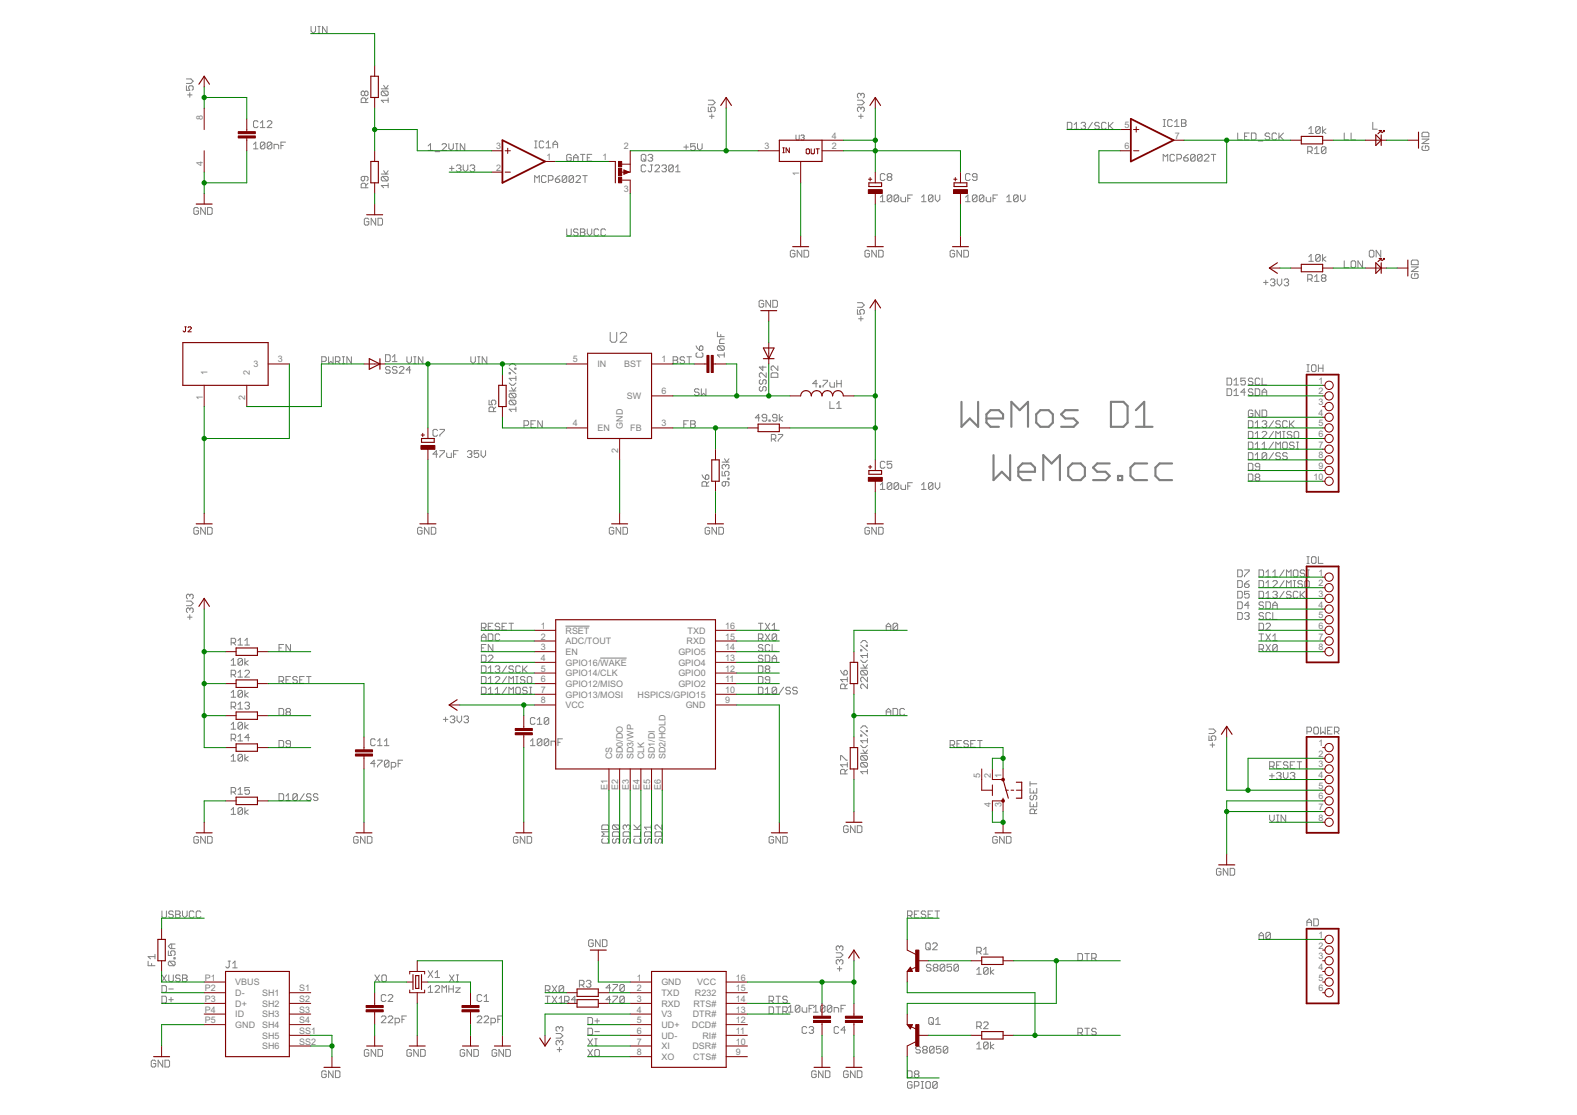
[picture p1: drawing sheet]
<svg xmlns="http://www.w3.org/2000/svg" width="297mm" height="210mm" viewBox="0 0 297 210" stroke-linecap="round" stroke-linejoin="round" font-family="sans-serif">
<defs><g id="words">
<g font-size="1.9" fill="#808080">
<text x="38.2" y="22.5" transform="rotate(-90 38.2 22.5)">8</text>
<text x="93.4" y="28.1">3</text>
<text x="117.5" y="28.1">2</text>
<text x="144" y="28.1">3</text>
<text x="156.7" y="28.1">2</text>
<text x="156.7" y="26.1">4</text>
<text x="211.8" y="28.1">6</text>
<text x="211.8" y="24.1">5</text>
<text x="221.3" y="26.1">7</text>
<text x="38.2" y="31.2" transform="rotate(-90 38.2 31.2)">4</text>
<text x="93.4" y="32.1">2</text>
<text x="102.9" y="30.1">1</text>
<text x="113.5" y="30.1">1</text>
<text x="150.5" y="33.2" transform="rotate(-90 150.5 33.2)">1</text>
<text x="117.5" y="36.1">3</text>
<text x="39.1" y="70.7" transform="rotate(-90 39.1 70.7)">1</text>
<text x="47.1" y="70.7" transform="rotate(-90 47.1 70.7)">2</text>
<text x="47.7" y="69.1">3</text>
<text x="52.3" y="68.2">3</text>
<text x="107.9" y="68.2">5</text>
<text x="112.5" y="69.1">IN</text>
<text x="117.6" y="69.1">BST</text>
<text x="124.6" y="68.2">1</text>
<text x="38.2" y="75.3" transform="rotate(-90 38.2 75.3)">1</text>
<text x="46.2" y="75.3" transform="rotate(-90 46.2 75.3)">2</text>
<text x="118.1" y="75.1">SW</text>
<text x="124.6" y="74.3">6</text>
<text x="248.4" y="72.2">1</text>
<text x="248.4" y="74.3">2</text>
<text x="248.4" y="76.3">3</text>
<text x="107.9" y="80.3">4</text>
<text x="112.5" y="81.2">EN</text>
<text x="117.3" y="80.7" transform="rotate(-90 117.3 80.7)">GND</text>
<text x="118.7" y="81.2">FB</text>
<text x="124.6" y="80.3">3</text>
<text x="248.4" y="78.3">4</text>
<text x="248.4" y="80.3">5</text>
<text x="248.4" y="82.3">6</text>
<text x="116.4" y="85.3" transform="rotate(-90 116.4 85.3)">2</text>
<text x="248.4" y="84.3">7</text>
<text x="248.4" y="86.3">8</text>
<text x="248.4" y="88.3">9</text>
<text x="247.4" y="90.3">10</text>
<text x="248.4" y="108.4">1</text>
<text x="248.4" y="110.4">2</text>
<text x="248.4" y="112.4">3</text>
<text x="101.9" y="118.4">1</text>
<text x="106.5" y="119.3">RSET</text>
<text x="129.5" y="119.3">TXD</text>
<text x="136.6" y="118.4">16</text>
<text x="248.4" y="114.4">4</text>
<text x="248.4" y="116.4">5</text>
<text x="248.4" y="118.4">6</text>
<text x="101.9" y="120.4">2</text>
<text x="101.9" y="122.4">3</text>
<text x="101.9" y="124.4">4</text>
<text x="106.5" y="121.3">ADC/TOUT</text>
<text x="106.5" y="123.3">EN</text>
<text x="106.5" y="125.3">GPIO16/WAKE</text>
<text x="127.8" y="125.3">GPIO4</text>
<text x="127.8" y="123.3">GPIO5</text>
<text x="129.3" y="121.3">RXD</text>
<text x="136.6" y="124.4">13</text>
<text x="136.6" y="122.4">14</text>
<text x="136.6" y="120.4">15</text>
<text x="248.4" y="120.4">7</text>
<text x="248.4" y="122.4">8</text>
<text x="101.9" y="126.4">5</text>
<text x="101.9" y="128.4">6</text>
<text x="101.9" y="130.4">7</text>
<text x="106.5" y="127.3">GPIO14/CLK</text>
<text x="106.5" y="129.3">GPIO12/MISO</text>
<text x="106.5" y="131.3">GPIO13/MOSI</text>
<text x="120.1" y="131.3">HSPICS/GPIO15</text>
<text x="127.8" y="129.3">GPIO2</text>
<text x="127.8" y="127.3">GPIO0</text>
<text x="136.6" y="130.4">10</text>
<text x="136.6" y="128.4">11</text>
<text x="136.6" y="126.4">12</text>
<text x="101.9" y="132.4">8</text>
<text x="106.5" y="133.3">VCC</text>
<text x="129.2" y="133.3">GND</text>
<text x="136.6" y="132.4">9</text>
<text x="115.3" y="142.9" transform="rotate(-90 115.3 142.9)">CS</text>
<text x="117.3" y="142.9" transform="rotate(-90 117.3 142.9)">SD0/DO</text>
<text x="119.3" y="142.9" transform="rotate(-90 119.3 142.9)">SD3/WP</text>
<text x="121.3" y="142.9" transform="rotate(-90 121.3 142.9)">CLK</text>
<text x="123.3" y="142.9" transform="rotate(-90 123.3 142.9)">SD1/DI</text>
<text x="125.3" y="142.9" transform="rotate(-90 125.3 142.9)">SD2/HOLD</text>
<text x="248.4" y="140.5">1</text>
<text x="248.4" y="142.5">2</text>
<text x="114.4" y="148.7" transform="rotate(-90 114.4 148.7)">E1</text>
<text x="116.4" y="148.7" transform="rotate(-90 116.4 148.7)">E2</text>
<text x="118.4" y="148.7" transform="rotate(-90 118.4 148.7)">E3</text>
<text x="120.4" y="148.7" transform="rotate(-90 120.4 148.7)">E4</text>
<text x="122.4" y="148.7" transform="rotate(-90 122.4 148.7)">E5</text>
<text x="124.5" y="148.7" transform="rotate(-90 124.5 148.7)">E6</text>
<text x="184.6" y="146.5" transform="rotate(-90 184.6 146.5)">5</text>
<text x="186.6" y="146.5" transform="rotate(-90 186.6 146.5)">2</text>
<text x="188.7" y="146.5" transform="rotate(-90 188.7 146.5)">1</text>
<text x="248.4" y="144.5">3</text>
<text x="248.4" y="146.5">4</text>
<text x="248.4" y="148.5">5</text>
<text x="186.6" y="152" transform="rotate(-90 186.6 152)">4</text>
<text x="188.7" y="152" transform="rotate(-90 188.7 152)">3</text>
<text x="248.4" y="150.5">6</text>
<text x="248.4" y="152.5">7</text>
<text x="248.4" y="154.5">8</text>
<text x="248.4" y="176.6">1</text>
<text x="248.4" y="178.6">2</text>
<text x="38.6" y="184.6">P1</text>
<text x="44.3" y="185.5">VBUS</text>
<text x="119.9" y="184.6">1</text>
<text x="124.6" y="185.5">GND</text>
<text x="131.3" y="185.5">VCC</text>
<text x="138.6" y="184.6">16</text>
<text x="248.4" y="180.6">3</text>
<text x="248.4" y="182.6">4</text>
<text x="248.4" y="184.6">5</text>
<text x="38.6" y="188.6">P3</text>
<text x="38.6" y="186.6">P2</text>
<text x="38.6" y="190.6">P4</text>
<text x="44.3" y="189.5">D+</text>
<text x="44.3" y="187.5">D-</text>
<text x="44.3" y="191.5">ID</text>
<text x="49.4" y="187.5">SH1</text>
<text x="49.4" y="189.5">SH2</text>
<text x="49.4" y="191.5">SH3</text>
<text x="56.4" y="186.6">S1</text>
<text x="56.4" y="188.6">S2</text>
<text x="56.4" y="190.6">S3</text>
<text x="119.9" y="186.6">2</text>
<text x="119.9" y="188.6">3</text>
<text x="119.9" y="190.6">4</text>
<text x="124.6" y="187.5">TXD</text>
<text x="124.6" y="189.5">RXD</text>
<text x="124.6" y="191.5">V3</text>
<text x="130.5" y="191.5">DTR#</text>
<text x="130.6" y="189.5">RTS#</text>
<text x="130.9" y="187.5">R232</text>
<text x="138.6" y="190.6">13</text>
<text x="138.6" y="188.6">14</text>
<text x="138.6" y="186.6">15</text>
<text x="248.4" y="186.6">6</text>
<text x="38.6" y="192.6">P5</text>
<text x="44.3" y="193.5">GND SH4</text>
<text x="49.4" y="195.5">SH5</text>
<text x="49.4" y="197.5">SH6</text>
<text x="56.4" y="192.6">S4</text>
<text x="56.4" y="194.6">SS1</text>
<text x="56.4" y="196.6">SS2</text>
<text x="119.9" y="192.6">5</text>
<text x="119.9" y="194.6">6</text>
<text x="119.9" y="196.6">7</text>
<text x="124.6" y="193.5">UD+</text>
<text x="124.6" y="195.5">UD-</text>
<text x="124.6" y="197.5">XI</text>
<text x="130.3" y="193.5">DCD#</text>
<text x="130.4" y="197.5">DSR#</text>
<text x="132.3" y="195.5">RI#</text>
<text x="138.6" y="196.6">10</text>
<text x="138.6" y="194.6">11</text>
<text x="138.6" y="192.6">12</text>
<text x="119.9" y="198.6">8</text>
<text x="124.6" y="199.5">XO</text>
<text x="130.6" y="199.5">CTS#</text>
<text x="138.6" y="198.6">9</text>
</g>
</g></defs>
<g fill="none" stroke="#808080" stroke-width=".19">
<path d="M35.1 16.2v.8h.7l-.3-.4v-.2l.3-.2h.4l.2 .2v.4l-.2 .2M35.1 14.9h.9l.4 .4-.4 .4h-.9M35.3 17.9h.9M35.8 17.4v.9M58.6 5v.8l.4 .5 .4-.5v-.8M59.9 6.3h.4M59.9 5h.4M60.1 5v1.3M61.6 5v1.3l-.9-1.3v1.3M68.7 17.4l-.2-.3h-.3l-.2 .3v.4l.2 .2 .5-.2M68.7 17.4l.2-.3h.2l.2 .3v.4l-.2 .2h-.2l-.2-.2M68.7 17.4v.4"/>
<path d="M68.9 19.3v-.6l-.2-.3h-.5l-.2 .3v.6h1.3M69.3 18.4l-.4 .5M71.8 16.7h1.3M72 17.1h.9l.2 .3v.4l-.2 .2M72 17.1l-.2 .3v.4l.2 .2h.9M72 17.1l.9 .9M72.3 16.1l.4 .6 .4-.6M73.1 18.9h-1.3l.5 .4M73.1 18.4v.9M133.4 18.9h.9l.4 .4-.4 .4h-.9M161.5 18.9h.9l.4 .4-.4 .4h-.9M162.2 17.8v.2"/>
<path d="M162.2 17.8l-.3-.2h-.2l-.2 .2v.4l.2 .2M162.2 17.8l.2-.2h.2l.2 .2v.4l-.2 .2M37.4 39.3l-.3-.2h-.4l-.2 .2v.9l.2 .2h.4l.3-.2v-.5h-.5M38.7 39.1v1.3l-.9-1.3v1.3M39.1 39.1h.7l.2 .2v.9l-.2 .2h-.7zM47.8 27.2l.4-.4v1.2M47.8 28h.8M48.6 22.9l-.2-.2h-.4l-.2 .2v.9l.2 .2h.4l.2-.2M49 24h.9M49 23.2l.5-.5v1.3M49.9 27v.8l-.2 .2h-.4l-.3-.2M49.9 27l-.2-.2h-.4l-.3 .2v.8"/>
<path d="M49.9 27l-.9 .8M50.3 22.9l.2-.2h.5l.2 .2v.3l-.9 .8h.9M51.2 27v.8l-.2 .2h-.5l-.2-.2M51.2 27l-.2-.2h-.5l-.2 .2v.8M51.2 27l-.9 .8M51.6 28v-.8h.7l.2 .2v.6M52.9 27.4h.5M53.8 26.8h-.9v1.2M68.7 33.2v.6l-.2 .3h-.3l-.2-.3v-.4l.2-.2h.9l.2 .2v.4l-.2 .3M68.9 35.3v-.6l-.2-.2h-.5l-.2 .2v.6h1.3M69.3 34.5l-.4 .4M71.8 32.8h1.3"/>
<path d="M72 33.2h.9l.2 .2v.4l-.2 .3M72 33.2l-.2 .2v.4l.2 .3h.9M72 33.2l.9 .9M72.3 32.1l.4 .7 .4-.7M73.1 34.5v.8M73.1 34.9h-1.3l.5 .4M80.6 27.5l.5-.4v1.2M80.6 28.3h.9M82 28.6h.8M83.2 27.3l.3-.2h.4l.2 .2v.2l-.9 .8h.9M84.5 27.1v.8l.5 .4 .4-.4v-.8M84.7 31.7h.8"/>
<path d="M85.1 31.3v.8M85.8 28.3h.5M85.8 27.1h.5M86 31.3l.2-.2h.4l.2 .2v.2l-.2 .2M86 27.1v1.2M86.4 31.7h.2M86.6 31.7l.2 .2v.2l-.2 .2h-.4l-.2-.2M87.2 31.1v.8l.5 .4 .4-.4v-.8M87.5 27.1v1.2l-.8-1.2v1.2M88.5 31.3l.3-.2h.4l.2 .2v.2l-.2 .2M89 31.7h.2M89.2 31.7l.2 .2v.2l-.2 .2h-.4l-.3-.2"/>
<path d="M100.7 34.4v-1.3l.5 .4 .4-.4v1.3M100.7 27.8h.5M100.7 26.5h.5M100.9 26.5v1.3M102.4 26.8l-.2-.3h-.4l-.2 .3v.8l.2 .2h.4l.2-.2M102.9 33.3l-.2-.2h-.5l-.2 .2v.8l.2 .3h.5l.2-.3M102.9 27l.4-.5v1.3M102.9 27.8h.8M103.3 33.9h.6l.3-.2v-.4l-.3-.2h-.6v1.3M104.2 27.8v-.8l.4-.5 .4 .5v.8M104.2 27.2h.8M104.6 33.7h.6l.3 .4-.3 .3h-.4l-.2-.3z"/>
<path d="M105.5 33.1l-.9 .6M106.7 33.3l-.2-.2h-.4l-.2 .2v.8M106.7 33.3v.8l-.2 .3h-.4l-.2-.3M106.7 33.3l-.8 .8M107.6 29.3l-.2-.2h-.4l-.3 .2v.8l.3 .2h.4l.2-.2v-.4h-.4M108 33.3l-.2-.2h-.4l-.2 .2v.8M108 33.3v.8l-.2 .3h-.4l-.2-.3M108 30.3v-.8l.5-.4 .4 .4v.8M108 33.3l-.8 .8M108 29.7h.9M108.5 33.3l.2-.2h.4l.2 .2v.2l-.8 .9h.8M109.3 29.1h.9"/>
<path d="M109.7 29.1v1.2M109.8 33.1h.8M110.2 33.1v1.3M110.6 29.7h.4M111.5 29.1h-.9v1.2h.9M121 29.1h.4l.2 .2v.8l-.2 .2h-.4l-.2-.2v-.8zM121.2 29.9l.4 .4M121.6 31.3l-.2-.2h-.4l-.2 .2v.8l.2 .2h.4l.2-.2M122.1 29.3l.2-.2h.4l.2 .2v.2l-.2 .2M122.5 31.1h.4M122.5 29.7h.2M122.7 31.1v1l-.2 .2h-.2l-.2-.2"/>
<path d="M122.7 29.7l.2 .2v.2l-.2 .2h-.4l-.2-.2M123.4 31.3l.2-.2h.4l.2 .2v.2l-.8 .8h.8M124.7 31.3l.2-.2h.4l.2 .2v.2l-.2 .2M125.1 31.7h.2M125.3 31.7l.2 .2v.2l-.2 .2h-.4l-.2-.2M126.8 31.3l-.2-.2h-.4l-.2 .2v.8M126.8 31.3v.8l-.2 .2h-.4l-.2-.2M126.8 31.3l-.8 .8M127.3 32.3h.8M127.3 31.5l.4-.4v1.2M128.8 27.7h.9M129.2 27.3v.8"/>
<path d="M131 27.1h-.9v.6l.4-.2h.2l.3 .2v.4l-.3 .2h-.4l-.2-.2M131.4 27.1v.8l.4 .4 .4-.4v-.8M133.4 20.2v.8h.7l-.3-.4v-.2l.3-.2h.4l.2 .2v.4l-.2 .2M133.6 21.9h.9M134.1 21.5v.8M149.9 25.4v.8l.2 .2h.3l.1-.2v-.8M150.9 25.6l.1-.2h.3l.2 .2-.2 .3M151.2 25.9h.1M151.3 25.9l.2 .1-.2 .4h-.3l-.1-.2M161.7 21.9h.9M162.2 20.4v.2M162.2 21.5v.8"/>
<path d="M162.2 20.4l-.3-.2h-.2l-.2 .2v.4l.2 .2M162.2 20.4l.2-.2h.2l.2 .2v.4l-.2 .2M165.8 37.1l.4-.4v1.3M165.8 38h.9M166.7 32.9l-.2-.2h-.5l-.2 .2v.9l.2 .2h.5l.2-.2M167.3 33.3l-.2-.2v-.2l.2-.2h.5l.2 .2v.2l-.2 .2M167.3 33.3l-.2 .2v.3l.2 .2h.5l.2-.2-.2-.5M167.3 33.3h.5M168 36.9l-.2-.2h-.5l-.2 .2v.9M168 36.9v.9l-.2 .2h-.5l-.2-.2M168 36.9l-.9 .9M169.3 36.9l-.2-.2h-.5l-.2 .2v.9"/>
<path d="M169.3 36.9v.9l-.2 .2h-.5l-.2-.2M169.3 36.9l-.9 .9M169.7 37.1v.7l.2 .2h.7v-.9M171 37.3h.4M171.9 36.7h-.9v1.3M173.6 37.1l.4-.4v1.3M173.6 38h.8M175.7 36.9l-.8 .9M175.7 36.9l-.2-.2h-.4l-.2 .2v.9M175.7 36.9v.9l-.2 .2h-.4l-.2-.2M176.2 36.7v.8l.4 .5 .4-.5v-.8M181.9 38h.8"/>
<path d="M181.9 37.1l.4-.4v1.3M182.7 32.9l-.2-.2h-.4l-.2 .2v.9l.2 .2h.4l.2-.2M184 36.9v.9l-.2 .2h-.4l-.2-.2M184 36.9l-.2-.2h-.4l-.2 .2v.9M184 33.3h-.6l-.2-.2v-.2l.2-.2h.4l.2 .2v.9l-.2 .2h-.4l-.2-.2M184 36.9l-.8 .9M185.3 36.9v.9l-.2 .2h-.4l-.2-.2M185.3 36.9l-.2-.2h-.4l-.2 .2v.9M185.3 36.9l-.8 .9M185.8 37.1v.7l.2 .2h.6v-.9M187 37.3h.5M187.9 36.7h-.9v1.3"/>
<path d="M189.6 38h.9M189.6 37.1l.5-.4v1.3M191.8 36.9v.9l-.2 .2h-.5l-.2-.2M191.8 36.9l-.2-.2h-.5l-.2 .2v.9M191.8 36.9l-.9 .9M192.2 36.7v.8l.4 .5 .5-.5v-.8M201 23h.7l.2 .2v.9l-.2 .2h-.7zM202.3 24.3h.9M202.3 23.5l.5-.5v1.3M203.6 23.2l.2-.2h.5l.2 .2-.2 .5M204 23.7h.3M204.3 23.7l.2 .2v.2l-.2 .2h-.5l-.2-.2"/>
<path d="M205.8 23l-.9 1.3M207.1 23.2l-.3-.2h-.4l-.2 .2 .2 .5h.4l.3 .2v.2l-.3 .2h-.4l-.2-.2M208.3 23.2l-.2-.2h-.4l-.2 .2v.9l.2 .2h.4l.2-.2M208.8 23v1.3M209 23.7l.7 .6M209.7 23l-.9 .9M219.1 30.3v-1.2l.4 .4 .4-.4v1.2M219.1 23.8h.4M219.1 22.5h.4M219.3 22.5v1.3M220.8 22.8l-.2-.3h-.4l-.3 .3v.8l.3 .2h.4l.2-.2M221.2 29.3l-.2-.2h-.4l-.2 .2v.8l.2 .2h.4l.2-.2"/>
<path d="M221.2 23l.5-.5v1.3M221.2 23.8h.9M221.7 29.9h.6l.2-.2v-.4l-.2-.2h-.6v1.2M222.5 22.5h.7l.2 .3v.2l-.2 .2 .2 .2v.2l-.2 .2h-.7zM222.5 23.2h.7M223 29.7h.6l.2 .2v.2l-.2 .2h-.4l-.2-.2zM223.8 29.1l-.8 .6M225.1 29.3l-.2-.2h-.4l-.2 .2v.8M225.1 29.3v.8l-.2 .2h-.4l-.2-.2M225.1 29.3l-.8 .8M226.4 29.3l-.2-.2h-.4l-.2 .2v.8M226.4 29.3v.8l-.2 .2h-.4l-.2-.2"/>
<path d="M226.4 29.3l-.8 .8M226.8 29.3l.3-.2h.4l.2 .2v.2l-.9 .8h.9M228.1 29.1h.9M228.6 29.1v1.2M233.1 25v1.3h.9M234.4 25.7h.4M235.3 25h-.9v1.3h.9M235.7 25h.7l.2 .3v.8l-.2 .2h-.7zM237 26.5h.9M239.2 25.3l-.2-.3h-.5l-.2 .3v.2l.2 .2h.5l.2 .2v.2l-.2 .2h-.5l-.2-.2M240.5 25.3l-.3-.3h-.4l-.2 .3v.8l.2 .2h.4l.3-.2M240.9 25v1.3"/>
<path d="M241.1 25.7l.6 .6M241.7 25l-.8 .9M246.3 28.5h.7l.2-.2v-.5l-.2-.2h-.7v1.3M246.5 24.3l.5-.5v1.3M246.5 25.1h.9M246.7 28.5l.5 .4M247.6 28l.4-.4v1.3M247.6 28.9h.9M248.7 24v.9l-.2 .2h-.5l-.2-.2M248.7 24l-.2-.2h-.5l-.2 .2v.9M248.7 24l-.9 .9M249.1 23.8v1.3"/>
<path d="M249.7 24.3l-.6 .4 .6 .4M249.7 27.8l-.2-.2h-.4l-.2 .2v.9M249.7 27.8v.9l-.2 .2h-.4l-.2-.2M249.7 27.8l-.8 .9M253.2 25v1.3h.8M254.5 25v1.3h.9M258.6 23v1.3h.8M267.8 26.2h1.3l-1.3 .8h1.3M268.1 27.5l-.3 .2v.4l.3 .2h.8l.2-.2v-.4l-.2-.2h-.4v.4M268.1 24.9h.8l.2 .2v.6h-1.3v-.6zM69.5 41.3l-.2-.2h-.5l-.2 .2v.9l.2 .2h.5l.2-.2v-.5h-.5M70.8 41.1v1.3l-.9-1.3v1.3"/>
<path d="M71.2 41.1h.6l.3 .2v.9l-.3 .2h-.6zM106.7 43.1v1.1l.3 .2h.4l.2-.2v-1.1M108.9 43.3l-.2-.2h-.5l-.2 .2v.2l.2 .2h.5l.2 .2v.3l-.2 .2h-.5l-.2-.2M109.3 43.1h.7l.2 .2v.2l-.2 .2 .2 .2v.3l-.2 .2h-.7zM109.3 43.7h.7M110.6 43.1v.8l.4 .5 .5-.5v-.8M112.8 43.3l-.3-.2h-.4l-.2 .2v.9l.2 .2h.4l.3-.2M114.1 43.3l-.3-.2h-.4l-.2 .2v.9l.2 .2h.4l.3-.2M143.8 56.7l-.2-.2h-.4l-.2 .2v.9l.2 .2h.4l.2-.2v-.4h-.4M145.1 56.5v1.3l-.8-1.3v1.3M145.6 56.5h.6l.2 .2v.9l-.2 .2h-.6zM149.7 47.3l-.2-.2h-.4l-.2 .2v.9l.2 .2h.4l.2-.2v-.4h-.4"/>
<path d="M151 47.1v1.3l-.8-1.3v1.3M151.4 47.1h.7l.2 .2v.9l-.2 .2h-.7zM161.5 57h.9l.4 .4-.4 .4h-.9M161.5 58.3v.8h.7l-.3-.4v-.2l.3-.2h.4l.2 .2v.4l-.2 .2M162.2 59.6v.8M163.8 47.3l-.2-.2h-.5l-.2 .2v.9l.2 .2h.5l.2-.2v-.4h-.5M165.1 47.1v1.3l-.9-1.3v1.3M165.5 47.1h.6l.2 .2v.9l-.2 .2h-.6zM179.8 47.3l-.2-.2h-.4l-.2 .2v.9l.2 .2h.4l.2-.2v-.4h-.4M181.1 47.1v1.3l-.8-1.3v1.3M181.5 47.1h.7l.2 .2v.9l-.2 .2h-.7zM238 53.2h.8"/>
<path d="M238.4 52.7v.9M239.3 52.7l.2-.2h.4l.2 .2v.3l-.2 .2M239.7 53.2h.2M239.9 53.2l.2 .2v.2l-.2 .2h-.4l-.2-.2M240.6 52.5v.9l.4 .4 .4-.4v-.9M241.9 52.7l.2-.2h.4l.2 .2v.3l-.2 .2M242.3 53.2h.2M242.5 53.2l.2 .2v.2l-.2 .2h-.4l-.2-.2M246.3 52.6h.7l.2-.3v-.4l-.2-.2h-.7v1.3M246.5 48.3l.5-.4v1.3M246.5 49.2h.9M246.7 52.6l.5 .4"/>
<path d="M247.6 52.1l.4-.4v1.3M247.6 53h.9M248.7 48.1l-.2-.2h-.5l-.2 .2v.9M248.7 48.1v.9l-.2 .2h-.5l-.2-.2M248.7 48.1l-.9 .9M249.1 47.9v1.3M249.1 52.3l-.2 .3v.2l.2 .2h.4l.2-.2v-.2l-.2-.3M249.1 52.3l-.2-.2v-.2l.2-.2h.4l.2 .2v.2l-.2 .2M249.1 52.3h.4M249.7 48.3l-.6 .5 .6 .4M253.2 49.1v1.3h.8M254.7 49.1h.4l.3 .2v.9l-.3 .2h-.4l-.2-.2v-.9z"/>
<path d="M256.6 49.1v1.3l-.8-1.3v1.3M258.1 47.1h.5l.2 .2v.9l-.2 .2h-.5l-.2-.2v-.9zM260.1 47.1v1.3l-.9-1.3v1.3M265.8 50.2h1.3l-1.3 .9h1.3M266 51.5l-.2 .3v.4l.2 .2h.9l.2-.2v-.4l-.2-.3h-.4v.5M266 49h.9l.2 .2v.6h-1.3v-.6zM60.6 68h.6l.2-.2v-.4l-.2-.2h-.6v1.3M61.9 67.2v1.3l.4-.5 .4 .5v-1.3M63.2 68h.6l.2-.2v-.4l-.2-.2h-.6v1.3M63.6 68l.4 .5M64.5 67.2h.4M64.5 68.5h.4"/>
<path d="M64.7 67.2v1.3M66.2 67.2v1.3l-.9-1.3v1.3M72.6 66.8h.7l.2 .2v.9l-.2 .2h-.7zM73.5 69.2l-.2-.2h-.5l-.2 .2v.2l.2 .2h.5l.2 .2v.3l-.2 .2h-.5l-.2-.2M73.9 68.1h.9M73.9 67.2l.5-.4v1.3M74.8 69.2l-.2-.2h-.5l-.2 .2v.2l.2 .2h.5l.2 .2v.3l-.2 .2h-.5l-.2-.2M75.2 69.2l.2-.2h.5l.2 .2v.2l-.9 .9h.9M76.6 67.2v.8l.5 .5 .4-.5v-.8M77.4 69.6h-.9l.7-.6v1.3M77.9 67.2h.5M77.9 68.5h.5"/>
<path d="M78.1 67.2v1.3M79.7 67.2v1.3l-.9-1.3v1.3M88.7 67.2v.8l.4 .5 .4-.5v-.8M90 67.2h.4M90 68.5h.4M90.2 67.2v1.3M91.7 67.2v1.3l-.9-1.3v1.3M92.1 75.3v.9h.7l-.3-.4v-.3l.3-.2h.4l.2 .2v.5l-.2 .2M93 77.5v-.7l-.2-.2h-.5l-.2 .2v.7h1.3M93.4 76.6l-.4 .4M95.9 70.1h.2v.3h-.2zM95.9 73.6h1.3"/>
<path d="M95.9 72.1l.4 .4h.5l.4-.4M95.9 69.3l1.3 1.1M95.9 68.9l.4-.5h.5l.4 .5M96.1 74h.9l.2 .3v.4l-.2 .2M96.1 75.3h.9l.2 .2v.5l-.2 .2M96.1 75.3l-.2 .2v.5l.2 .2h.9M96.1 74l-.2 .3v.4l.2 .2h.9M96.1 75.3l.9 .9M96.1 74l.9 .9M96.3 73l.5 .6 .4-.6M97 69.3h.2v.2h-.2zM97.2 77h-1.3l.4 .5"/>
<path d="M97.2 70.8v.9M97.2 76.6v.9M97.2 71.2h-1.3l.4 .5M100 79.8h.4M100.9 79.2h-.9v1.3h.9M102.2 79.2v1.3l-.9-1.3v1.3M114.9 62.6v1.5l.4 .3h.6l.3-.3v-1.5M116.8 62.9l.3-.3h.6l.3 .3v.3l-1.2 1.2h1.2M126.8 67.2h.6l.3 .2v.2l-.3 .2 .3 .2v.2l-.3 .3h-.6zM126.8 67.8h.6M128.8 79.8h.4M128.9 67.4l-.2-.2h-.4l-.2 .4 .2 .2h.4l.2 .2v.2l-.2 .3h-.4l-.2-.3"/>
<path d="M129.4 67.2h.8M129.7 79.2h-.9v1.3M129.8 67.2v1.3M130.1 79.2h.6l.3 .2v.2l-.3 .2 .3 .5-.3 .2h-.6zM130.1 79.8h.6M131.1 65.1l.7 .9M131.3 66.4l-.2 .2v.4l.2 .2h.9l.2-.2v-.4l-.2-.2M131.7 73.4l-.3-.2h-.4l-.2 .2v.2l.2 .2h.4l.3 .2v.3l-.3 .2h-.4l-.2-.2M132 65.1h.2l.2 .2v.4l-.2 .3h-.4v-.7zM132.1 73.2v1.3l.4-.5 .5 .5v-1.3M135.1 62.5v.9h1.3M135.3 65.1h.9l.2 .2v.4l-.2 .3"/>
<path d="M135.3 65.1l-.2 .2v.4l.2 .3h.9M135.3 65.1l.9 .9M135.8 62.9v.5M136.4 66.8h-1.3l.5 .4M136.4 66.4v.8M136.4 63.8h-.6l-.2 .2v.7h.8M143.1 78.7h-.8l.6-.7v1.3M143.2 72.8l-.2 .2v.4l.2 .2 .5-.2v-.4l.2-.2h.2l.2 .2v.4l-.2 .2M143.2 71.5l-.2 .2v.4l.2 .2 .5-.2v-.4l.2-.2h.2l.2 .2v.4l-.2 .2M143.7 68.9v.8l-.7-.6h1.3M144.3 70.2v.8l-.9-.8h-.2l-.2 .2v.4l.2 .2M144.4 78.7h-.6l-.2-.3v-.2l.2-.2h.4l.2 .2v.9l-.2 .2h-.4l-.2-.2"/>
<path d="M144.8 79.1h.3v.2h-.3zM145.5 70.2h.8l.2 .2v.6h-1.3v-.6zM146.3 78.7h-.6l-.2-.3v-.2l.2-.2h.4l.2 .2v.9l-.2 .2h-.4l-.2-.2M146.5 68.9v.8l-.8-.8h-.2l-.3 .2v.4l.3 .2M146.8 78v1.3M147.4 78.4l-.6 .5 .6 .4M153.9 72.2h-.8l.6-.6v1.3M154.4 72.6h.2v.3h-.2zM155 71.6h.9v.2l-.9 .8v.3M156.3 72v.6l.2 .3h.7v-.9M156.3 75.6v1.3h.9M157.6 72.2h.9"/>
<path d="M157.6 71.6v1.3M157.6 76.9h.9M157.6 76l.4-.4v1.3M158.5 71.6v1.3M161.7 60h.9M231.1 71.2h.7l.2 .2v.9l-.2 .2h-.7zM231.1 73.2h.7l.2 .2v.9l-.2 .2h-.7zM232.4 74.5h.9M232.4 73.6l.5-.4v1.3M232.4 71.6l.5-.4v1.3M232.4 72.5h.9M234.6 73.8h-.9l.7-.6v1.3"/>
<path d="M234.6 71.2h-.9v.6l.4-.2h.3l.2 .2v.5l-.2 .2h-.5l-.2-.2M235.1 79.2h.7l.2 .2v.9l-.2 .2h-.7zM236 73.4l-.2-.2h-.4l-.3 .2v.2l.3 .2h.4l.2 .2v.3l-.2 .2h-.4l-.3-.2M236 77.4l-.2-.2h-.4l-.3 .2v.9l.3 .2h.4l.2-.2v-.4h-.4M236 71.4l-.2-.2h-.4l-.3 .2v.2l.3 .2h.4l.2 .2v.3l-.2 .2h-.4l-.3-.2M236.4 73.2h.7l.2 .2v.9l-.2 .2h-.7zM236.4 79.6l.5-.4v1.3M237.3 71.4l-.2-.2h-.5l-.2 .2v.9l.2 .2h.5l.2-.2M237.3 77.2v1.3l-.9-1.3v1.3M237.7 73.8h.9M237.7 71.2v1.3h.9M237.7 77.2h.7l.2 .2v.9l-.2 .2h-.7z"/>
<path d="M237.7 74.5v-.9l.4-.4 .5 .4v.9M237.7 79.4l.2-.2h.5l.2 .2v.2l-.2 .2M238.1 79.8h.3M238.4 79.8l.2 .3v.2l-.2 .2h-.5l-.2-.2M239.9 79.2l-.9 1.3M241.2 79.4l-.2-.2h-.5l-.2 .2v.2l.2 .2h.5l.2 .3v.2l-.2 .2h-.5l-.2-.2M242.5 79.4l-.2-.2h-.5l-.2 .2v.9l.2 .2h.5l.2-.2M242.9 79.2v1.3M243.1 79.8l.7 .7M243.8 79.2l-.9 .9M246.2 70h.4M246.2 68.7h.4"/>
<path d="M246.4 68.7v1.3M247.2 68.7h.5l.2 .2v.8l-.2 .3h-.5l-.2-.3v-.8zM248.3 69.3h.9M248.3 68.7v1.3M249.2 68.7v1.3M37.4 99.5l-.3-.2h-.4l-.2 .2v.8l.2 .3h.4l.3-.3v-.4h-.5M38.7 99.3v1.3l-.9-1.3v1.3M39.1 99.3h.7l.2 .2v.8l-.2 .3h-.7zM79.5 99.5l-.2-.2h-.4l-.2 .2v.8l.2 .3h.4l.2-.3v-.4h-.4M80.8 99.3v1.3l-.9-1.3v1.3M81.2 99.3h.7l.2 .2v.8l-.2 .3h-.7zM82.4 85.5h-.8l.6-.7v1.3"/>
<path d="M82.4 81l-.2-.2h-.4l-.2 .2v.9l.2 .2h.4l.2-.2M82.8 84.8h.9v.3l-.9 .8v.2M82.8 80.8h.9v.2l-.9 .9v.2M84.1 85.3v.6l.2 .2h.7v-.8M85.4 85.5h.5M86.3 84.8h-.9v1.3M88 85.1l.2-.3h.5l.2 .3v.2l-.2 .2M88.5 85.5h.2M88.7 85.5l.2 .2v.2l-.2 .2h-.5l-.2-.2M90.2 84.8h-.9v.7l.4-.2h.3l.2 .2v.4l-.2 .2h-.5l-.2-.2M90.6 84.8v.9l.4 .4 .5-.4v-.9M98.7 80.1h.7l.2-.3v-.4l-.2-.2h-.7v1.3"/>
<path d="M115.6 99.5l-.2-.2h-.4l-.2 .2v.8l.2 .3h.4l.2-.3v-.4h-.4M116.9 99.3v1.3l-.8-1.3v1.3M117.3 99.3h.7l.2 .2v.8l-.2 .3h-.7zM132.2 89.4l.7 .8M133.1 91.5v-.6l-.2-.2h-.5l-.2 .2v.6h1.3M133.1 89.4h.2l.2 .2v.4l-.2 .2h-.4v-.6zM133.5 90.7l-.4 .4M133.7 99.5l-.2-.2h-.5l-.2 .2v.8l.2 .3h.5l.2-.3v-.4h-.5M135 99.3v1.3l-.9-1.3v1.3M135.4 99.3h.6l.3 .2v.8l-.3 .3h-.6zM136 88.7v.9h.7l-.2-.4v-.3l.2-.2h.4l.2 .2v.5l-.2 .2M136 87h1.3"/>
<path d="M136.5 86.4l.4 .6 .4-.6M136.7 90.7v.6l-.2 .2-.5-.2v-.4l.2-.2h.9l.2 .2v.4l-.2 .2M136.7 87.7l.2-.3h.2l.2 .3v.4l-.2 .2M136.7 87.7l-.2-.3-.5 .3v.4l.2 .2M136.7 87.7v.2M137.1 90h.2v.2h-.2zM145.3 82.7h.6l.2-.3v-.4l-.2-.2h-.6v1.3M145.7 82.7l.4 .4M146.6 81.8h.8v.2l-.8 .9v.2M163.8 99.5l-.2-.2h-.5l-.2 .2v.8l.2 .3h.5l.2-.3v-.4h-.5M165.1 99.3v1.3l-.9-1.3v1.3M165.5 99.3h.6l.2 .2v.8l-.2 .3h-.6z"/>
<path d="M165.8 91.3l.4-.4v1.2M165.8 92.1h.9M166.7 87.1l-.2-.3h-.5l-.2 .3v.8l.2 .2h.5l.2-.2M168 91.1v.8l-.2 .2h-.5l-.2-.2M168 86.8h-.9v.7l.7-.2 .2 .2v.4l-.2 .2h-.5l-.2-.2M168 91.1l-.2-.2h-.5l-.2 .2v.8M168 91.1l-.9 .8M169.3 91.1v.8l-.2 .2h-.5l-.2-.2M169.3 91.1l-.2-.2h-.5l-.2 .2v.8M169.3 91.1l-.9 .8M169.7 91.3v.6l.2 .2h.7v-.8M171 91.5h.4"/>
<path d="M171.9 90.9h-.9v1.2M173.6 92.1h.8M173.6 91.3l.4-.4v1.2M175.7 91.1v.8l-.2 .2h-.4l-.2-.2M175.7 91.1l-.2-.2h-.4l-.2 .2v.8M175.7 91.1l-.8 .8M176.2 90.9v.8l.4 .4 .4-.4v-.8M235.1 87.2h.7l.2 .2v.9l-.2 .2h-.7zM235.1 81.2h.7l.2 .2v.9l-.2 .2h-.7zM235.1 83.2h.7l.2 .2v.9l-.2 .2h-.7zM235.1 85.2h.7l.2 .2v.9l-.2 .2h-.7zM235.1 89.2h.7l.2 .3v.8l-.2 .2h-.7z"/>
<path d="M236.4 86.5h.9M236.4 85.7l.5-.5v1.3M236.4 81.6l.5-.4v1.3M236.4 83.7l.5-.5v1.3M236.4 82.5h.9M236.4 80.5h.9M236.4 84.5h.9M236.6 89.9l-.2-.2v-.2l.2-.3h.5l.2 .3v.2l-.2 .2M236.6 89.9l-.2 .2v.2l.2 .2h.5l.2-.2v-.2l-.2-.2M236.6 89.9h.5M237.3 87.9h-.7l-.2-.2v-.3l.2-.2h.5l.2 .2v.9l-.2 .2h-.5l-.2-.2M237.7 81.4l.2-.2h.5l.2 .2v.2l-.9 .9h.9"/>
<path d="M237.7 84.5h.9M237.7 83.7l.4-.5v1.3M238.6 85.4l-.2-.2h-.5l-.2 .2v.9M238.6 85.4v.9l-.2 .2h-.5l-.2-.2M238.6 85.4l-.9 .9M239.9 85.2l-.9 1.3M239.9 81.2l-.9 1.3M239.9 83.2l-.9 1.3M240.3 82.5v-1.3l.4 .4 .5-.4v1.3M240.3 84.5v-1.3l.4 .5 .5-.5v1.3M241.2 85.4l-.2-.2h-.5l-.2 .5 .2 .2h.5l.2 .2v.2l-.2 .2h-.5l-.2-.2M241.6 83.4l.2-.2h.5l.2 .2v.9l-.2 .2h-.5l-.2-.2z"/>
<path d="M241.6 82.5h.4M241.6 81.2h.4M241.8 81.2v1.3M242.5 85.4l-.2-.2h-.5l-.2 .5 .2 .2h.5l.2 .2v.2l-.2 .2h-.5l-.2-.2M243.3 81.4l-.2-.2h-.4l-.2 .2v.2l.2 .3h.4l.2 .2v.2l-.2 .2h-.4l-.2-.2M243.8 81.4l.2-.2h.4l.2 .2v.9l-.2 .2h-.4l-.2-.2zM243.8 83.4l-.3-.2h-.4l-.2 .2v.3l.2 .2h.4l.3 .2v.2l-.3 .2h-.4l-.2-.2M244.2 84.5h.4M244.2 83.2h.4M244.4 83.2v1.3M35.1 113.2h.9l.4 .4-.4 .4h-.9M35.3 116.2h.9"/>
<path d="M35.8 112.1v.2M35.8 114.7v.2M35.8 115.7v.9M35.8 112.1l-.3-.2h-.2l-.2 .2v.4l.2 .2M35.8 114.7l-.3-.3h-.2l-.2 .3v.4l.2 .2M35.8 112.1l.2-.2h.2l.2 .2v.4l-.2 .2M35.8 114.7l.2-.3h.2l.2 .3v.4l-.2 .2M90.7 118.2h.6l.2-.2v-.5l-.2-.2h-.6v1.3M90.7 120h.8M91.1 118.2l.4 .4M92 119.3h.6l.2 .2v.9l-.2 .2h-.6zM92 118h.4"/>
<path d="M92.8 117.3h-.8v1.3h.8M94.1 117.5l-.2-.2h-.4l-.2 .2v.3l.2 .2h.4l.2 .2v.2l-.2 .2h-.4l-.2-.2M94.1 119.5l-.2-.2h-.4l-.2 .2v.9l.2 .2h.4l.2-.2M94.6 118h.4M95.4 117.3h-.8v1.3h.8M95.9 117.3h.8M96.3 117.3v1.3M106.5 117.9h4.5M142.9 117.3h.8M143.3 117.3v1.3M144.1 117.3l.9 1.3M144.1 119.3l.9 1.3"/>
<path d="M145 117.3l-.9 1.3M145 119.3l-.9 1.3M145.4 118.6h.9M145.4 117.8l.5-.5v1.3M146.3 119.5v.9l-.2 .2h-.5l-.2-.2M146.3 119.5l-.2-.2h-.5l-.2 .2v.9M146.3 119.5l-.9 .9M166.9 118.6v-.8l.4-.5 .5 .5v.8M166.9 118h.9M169.1 117.5v.9l-.2 .2h-.5l-.2-.2M169.1 117.5l-.2-.2h-.5l-.2 .2v.9M169.1 117.5l-.9 .9"/>
<path d="M233.1 107.3h.7l.2 .2v.9l-.2 .2h-.7zM233.1 109.3h.7l.2 .2v.9l-.2 .2h-.7zM233.1 111.3h.7l.2 .2v.9l-.2 .2h-.7zM233.1 113.3h.7l.2 .2v.9l-.2 .2h-.7zM233.1 115.3h.7l.2 .2v.9l-.2 .2h-.7zM234.4 115.5l.2-.2h.5l.2 .2-.2 .5M234.4 107.3h.9v.2l-.9 .9v.2M234.4 109.9h.7l.2 .3v.2l-.2 .2h-.5l-.2-.2zM234.8 116h.3M235.1 116l.2 .2v.2l-.2 .2h-.5l-.2-.2M235.3 111.3h-.9v.7l.4-.3h.3l.2 .3v.4l-.2 .2h-.5l-.2-.2M235.3 114h-.9l.7-.7v1.3"/>
<path d="M235.3 109.3l-.9 .6M237.2 111.3h.6l.2 .2v.9l-.2 .2h-.6zM237.2 109.3h.6l.2 .2v.9l-.2 .2h-.6zM237.2 107.3h.6l.2 .2v.9l-.2 .2h-.6zM237.2 117.3h.6l.2 .2v.9l-.2 .2h-.6zM237.2 119.3h.8M237.6 119.3v1.3M238 115.5l-.2-.2h-.4l-.2 .2 .2 .5h.4l.2 .2v.2l-.2 .2h-.4l-.2-.2M238 113.5l-.2-.2h-.4l-.2 .2v.2l.2 .3h.4l.2 .2v.2l-.2 .2h-.4l-.2-.2M238.4 113.3h.7l.2 .2v.9l-.2 .2h-.7zM238.4 112.6h.9M238.4 110.6h.9"/>
<path d="M238.4 108.6h.9M238.4 107.7l.5-.4v1.3M238.4 109.7l.5-.4v1.3M238.4 111.7l.5-.4v1.3M238.4 117.5l.3-.2h.4l.2 .2v.3l-.9 .8h.9M238.4 119.3l.9 1.3M239.3 115.5l-.2-.2h-.4l-.3 .2v.9l.3 .2h.4l.2-.2M239.3 119.3l-.9 1.3M239.7 115.3v1.3h.9M239.7 114h.9M239.7 111.5l.2-.2h.5l.2 .2v.2l-.2 .3M239.7 109.5l.2-.2h.5l.2 .2v.2l-.9 .9h.9"/>
<path d="M239.7 108.6h.9M239.7 107.7l.5-.4v1.3M239.7 119.8l.5-.5v1.3M239.7 114.6v-.9l.5-.4 .4 .4v.9M240.2 112h.2M240.4 112l.2 .2v.2l-.2 .2h-.5l-.2-.2M241.9 109.3l-.9 1.3M241.9 111.3l-.9 1.3M241.9 107.3l-.9 1.3M242.3 108.6v-1.3l.4 .4 .5-.4v1.3M242.3 110.6v-1.3l.4 .4 .5-.4v1.3M243.2 111.5l-.2-.2h-.5l-.2 .2v.2l.2 .3h.5l.2 .2v.2l-.2 .2h-.5l-.2-.2"/>
<path d="M243.6 110.6h.4M243.6 109.3h.4M243.8 107.3h.5l.2 .2v.9l-.2 .2h-.5l-.2-.2v-.9zM243.8 109.3v1.3M244.5 111.5l-.2-.2h-.5l-.2 .2v.9l.2 .2h.5l.2-.2M244.9 111.3v1.3M245.1 112l.7 .6M245.3 109.5l-.2-.2h-.4l-.2 .2v.2l.2 .2h.4l.2 .3-.2 .4h-.4l-.2-.2M245.8 109.5l.2-.2h.4l.2 .2v.9l-.2 .2h-.4l-.2-.2zM245.8 107.5l-.2-.2h-.5l-.2 .2v.2l.2 .2h.5l.2 .2v.3l-.2 .2h-.5l-.2-.2M245.8 111.3l-.9 .9M246.2 106.1h.4"/>
<path d="M246.2 104.8h.4M246.2 108.6h.4M246.2 107.3h.4M246.4 104.8v1.3M246.4 107.3v1.3M247.2 104.8h.5l.2 .2v.9l-.2 .2h-.5l-.2-.2v-.9zM248.3 104.8v1.3h.9M43.5 137.3h.9M43.5 124.4l.5-.4v1.2M43.5 130.4l.5-.4v1.3M43.5 136.4l.5-.4v1.3M43.5 125.2h.9"/>
<path d="M43.5 131.3h.9M43.5 121h.7l.2-.2v-.4l-.2-.2h-.7v1.2M43.5 133.1h.7l.2-.3v-.4l-.2-.2h-.7v1.3M43.5 127h.7l.2-.2v-.4l-.2-.2h-.7v1.3M43.5 139.1h.7l.2-.2v-.5l-.2-.2h-.7v1.3M44 121l.4 .4M44 127l.4 .5M44 133.1l.4 .4M44 139.1l.4 .4M44.8 127.5h.9M44.8 121.4h.9M44.8 120.6l.5-.4v1.2"/>
<path d="M44.8 126.6l.5-.4v1.3M44.8 132.6l.5-.4v1.3M44.8 138.6l.5-.4v1.3M44.8 133.5h.9M44.8 139.5h.9M45.7 136.2v.9l-.2 .2h-.5l-.2-.2M45.7 124.2v.8l-.2 .2h-.5l-.2-.2M45.7 124.2l-.2-.2h-.5l-.2 .2v.8M45.7 130.2l-.2-.2h-.5l-.2 .2v.8M45.7 136.2l-.2-.2h-.5l-.2 .2v.9M45.7 130.2v.8l-.2 .3h-.5l-.2-.3M45.7 124.2l-.9 .8"/>
<path d="M45.7 130.2l-.9 .8M45.7 136.2l-.9 .9M46.1 124v1.2M46.1 130v1.3M46.1 136v1.3M46.1 126.4l.2-.2h.5l.2 .2v.2l-.9 .9h.9M46.1 121.4h.9M46.1 120.6l.4-.4v1.2M46.1 132.4l.2-.2h.5l.2 .2v.2l-.2 .2M46.5 132.8h.3M46.8 124.4l-.7 .4 .7 .4M46.8 130.4l-.7 .4 .7 .5"/>
<path d="M46.8 136.4l-.7 .4 .7 .5M46.8 132.8l.2 .3v.2l-.2 .2h-.5l-.2-.2M47 138.9h-.9l.7-.7v1.3M52.6 139.4h.6l.2 .2v.9l-.2 .2h-.6zM52.6 133.4h.6l.2 .2v.9l-.2 .2h-.6zM52.6 128.2h.6l.2-.2v-.4l-.2-.2h-.6v1.3M52.6 122h.4M53 128.2l.4 .5M53.4 121.3h-.8v1.3h.8M53.9 128h.4M54.1 134l-.2-.2v-.2l.2-.2h.4l.2 .2-.2 .4M54.1 134l-.2 .2v.3l.2 .2h.4l.2-.2v-.3l-.2-.2"/>
<path d="M54.1 134h.4M54.7 121.3v1.3l-.8-1.3v1.3M54.7 127.4h-.8v1.3h.8M56 127.6l-.2-.2h-.4l-.2 .2v.2l.2 .2h.4l.2 .2-.2 .5h-.4l-.2-.3M56.5 128h.4M57.3 127.4h-.8v1.3h.8M57.7 127.4h.9M58.2 127.4v1.3M70.7 139.3l-.2-.2h-.5l-.2 .2v.9l.2 .2h.5l.2-.2M71.1 139.5l.4-.4v1.3M72.4 139.5l.4-.4v1.3M83.5 135.4h.9"/>
<path d="M83.9 135v.8M84.8 135l.2-.2h.4l.3 .2v.2l-.3 .2M85.2 135.4h.2M85.4 135.4l.3 .2v.2l-.3 .3h-.4l-.2-.3M86.1 134.8v.8l.4 .5 .5-.5v-.8M87.4 135l.2-.2h.4l.2 .2v.2l-.2 .2M87.8 135.4h.2M88 135.4l.2 .2v.2l-.2 .3h-.4l-.2-.3M90.7 123.3h.6l.2 .2v.9l-.2 .2h-.6zM90.7 125.3h.6l.2 .3v.8l-.2 .2h-.6zM90.7 127.4h.6l.2 .2v.8l-.2 .3h-.6zM90.7 129.4h.6l.2 .2v.8l-.2 .2h-.6z"/>
<path d="M90.7 120.6v-.8l.4-.5 .4 .5v.8M90.7 122h.4M91.5 121.3h-.8v1.3h.8M92 126.6h.8M92 128.7h.8M92 130.6h.8M92 127.8l.4-.4v1.3M92 125.8l.4-.5v1.3M92 129.8l.4-.4v1.2M92 123.5l.2-.2h.4l.2 .2v.3l-.8 .8h.8M92.8 121.3v1.3l-.8-1.3v1.3M93.3 129.8l.4-.4v1.2"/>
<path d="M93.3 125.6l.2-.3h.4l.2 .3v.2l-.2 .2M93.3 127.6l.2-.2h.4l.2 .2v.2l-.8 .9h.8M93.3 130.6h.8M93.7 126h.2M93.9 126l.2 .2v.2l-.2 .2h-.4l-.2-.2M95.4 127.4l-.8 1.3M95.4 125.3l-.8 1.3M95.4 129.4l-.8 1.2M95.9 128.7v-1.3l.4 .4 .4-.4v1.3M95.9 130.6v-1.2l.4 .4 .4-.4v1.2M96.7 125.6l-.2-.3h-.4l-.2 .3v.2l.2 .2h.4l.2 .4-.2 .2h-.4l-.2-.2M97.2 129.6l.2-.2h.4l.2 .2v.8l-.2 .2h-.4l-.2-.2z"/>
<path d="M97.2 128.7h.4M97.2 127.4h.4M97.4 127.4v1.3M98 125.6l-.2-.3h-.4l-.2 .3v.8l.2 .2h.4l.2-.2M98.4 125.3v1.3M98.7 126l.6 .6M98.9 127.6l-.2-.2h-.5l-.2 .2v.2l.2 .2h.5l.2 .2-.2 .5h-.5l-.2-.3M99.3 129.6l-.2-.2h-.4l-.3 .2v.2l.3 .2h.4l.2 .2v.2l-.2 .2h-.4l-.3-.2M99.3 125.3l-.9 .9M99.5 127.4h.4l.3 .2v.8l-.3 .3h-.4l-.2-.3v-.8zM99.7 130.6h.5M99.7 129.4h.5"/>
<path d="M99.9 139.5l.5-.4v1.3M99.9 129.4v1.2M100.8 135.3l-.2-.2h-.5l-.2 .2v.8l.2 .3h.5l.2-.3M101.2 136.4h.9M101.2 135.5l.4-.4v1.3M102.1 139.3v.9l-.2 .2h-.5l-.2-.2M102.1 139.3l-.2-.2h-.5l-.2 .2v.9M102.1 139.3l-.9 .9M103.4 139.3v.9l-.3 .2h-.4l-.2-.2M103.4 139.3l-.3-.2h-.4l-.2 .2v.9M103.4 135.3l-.3-.2h-.4l-.2 .2v.8M103.4 135.3v.8l-.3 .3h-.4l-.2-.3"/>
<path d="M103.4 139.3l-.9 .9M103.4 135.3l-.9 .8M105.1 139.7h.4M105.9 139.1h-.8v1.3M113.1 123.9h4.9M142.9 120.2h.6l.2-.2v-.5l-.2-.2h-.6v1.3M142.9 129.4h.6l.2 .2v.8l-.2 .2h-.6zM142.9 125.3h.6l.2 .3v.8l-.2 .2h-.6zM142.9 127.4h.6l.2 .2v.8l-.2 .3h-.6zM143.3 120.2l.4 .4M143.7 123.5l-.2-.2h-.4l-.2 .2v.3l.2 .2h.4l.2 .2v.2l-.2 .2h-.4l-.2-.2M143.7 121.6l-.2-.3h-.4l-.2 .5 .2 .2h.4l.2 .2v.2l-.2 .2h-.4l-.2-.2"/>
<path d="M144.1 123.3h.7l.2 .2v.9l-.2 .2h-.7zM144.1 130.6h.9M144.1 129.8l.5-.4v1.2M144.4 126l-.3 .2v.2l.3 .2h.4l.2-.2-.2-.4M144.4 126l-.3-.2v-.2l.3-.3h.4l.2 .3v.2l-.2 .2M144.4 126h.4M145 121.6l-.2-.3h-.4l-.3 .3v.8l.3 .2h.4l.2-.2M145 128h-.6l-.3-.2v-.2l.3-.2h.4l.2 .2v.8l-.2 .3h-.4l-.3-.3M145.4 121.3v1.3h.9M145.4 124.6v-.8l.5-.5 .4 .5v.8M145.4 124h.9M146.3 129.6v.8l-.2 .2h-.5l-.2-.2"/>
<path d="M146.3 129.6l-.2-.2h-.5l-.2 .2v.8M146.3 129.6l-.9 .8M147.6 129.4l-.9 1.2M148.9 129.6l-.2-.2h-.5l-.2 .2v.2l.2 .2h.5l.2 .2v.2l-.2 .2h-.5l-.2-.2M150.2 129.6l-.2-.2h-.5l-.2 .2v.2l.2 .2h.5l.2 .2v.2l-.2 .2h-.5l-.2-.2M158.3 126.2l.7 .9M159 126.4l.2-.2h.2l.2 .2v.5l-.2 .2h-.4zM159.2 129.6v-.6l-.2-.2h-.5l-.2 .2v.6h1.3M159.6 128.8l-.4 .4M159.6 127.9h-1.3l.4 .5M159.6 127.5v.9M162.1 122.3h.2v.2h-.2z"/>
<path d="M162.1 138.4h.2v.2h-.2zM162.1 125.8h1.3M162.1 124.3l.4 .4h.5l.4-.4M162.1 121.5l1.3 1M162.1 121l.4-.4h.5l.4 .4M162.1 137.5l1.3 1.1M162.1 137.1l.4-.4h.5l.4 .4M162.3 126.2h.9l.2 .2v.5l-.2 .2M162.3 126.2l-.2 .2v.5l.2 .2h.9M162.3 126.2l.9 .9M162.5 125.1l.5 .7 .4-.7M163.2 121.5h.2v.2h-.2z"/>
<path d="M163.2 137.5h.2v.2h-.2zM163.4 128.8v.8l-.9-.8h-.2l-.2 .2v.4l.2 .2M163.4 123v.8M163.4 127.5v.9l-.9-.9h-.2l-.2 .2v.4l.2 .3M163.4 139v.9M163.4 123.4h-1.3l.4 .4M163.4 139.4h-1.3l.4 .5M166.9 134h.9M166.9 134.7v-.9l.4-.4 .5 .4v.9M168.2 133.4h.7l.2 .2v.9l-.2 .2h-.7zM170.4 133.6l-.2-.2h-.5l-.2 .2v.9l.2 .2h.5l.2-.2M181.1 139.4h-.8v1.3h.8"/>
<path d="M182.4 139.6l-.2-.2h-.4l-.3 .2v.2l.3 .2h.4l.2 .3v.2l-.2 .2h-.4l-.3-.2M183.7 139.4h-.9v1.3h.9M184.1 139.4h.9M184.6 139.4v1.3M227.7 138.5v.9h.7l-.3-.7 .3-.2h.4l.2 .2v.5l-.2 .2M227.7 137.2h.9l.4 .5-.4 .4h-.9M228.4 139.8v.9M237.2 122.2h.6l.2-.2v-.4l-.2-.3h-.6v1.3M237.6 122.2l.4 .4M238.4 121.3l.9 1.3M239.3 121.3l-.9 1.3M239.7 120.6h.9"/>
<path d="M240.6 121.6v.8l-.2 .2h-.5l-.2-.2M240.6 121.6l-.2-.3h-.5l-.2 .3v.8M240.6 121.6l-.9 .8M246.2 137.8h.6l.2-.3v-.4l-.2-.2h-.6v1.3M247.5 137.1l.2-.2h.4l.2 .2v.9l-.2 .2h-.4l-.2-.2zM248.8 136.9v1.3l.4-.4 .4 .4v-1.3M250.1 137.5h.4M250.9 136.9h-.8v1.3h.8M251.4 137.8h.6l.2-.3v-.4l-.2-.2h-.6v1.3M251.8 137.8l.4 .4M37.4 157.7l-.3-.2h-.4l-.2 .2v.8l.2 .2h.4l.3-.2v-.4h-.5M38.7 157.5v1.2l-.9-1.2v1.2"/>
<path d="M39.1 157.5h.7l.2 .2v.8l-.2 .2h-.7zM43.5 142.4l.5-.4v1.3M43.5 152.5l.5-.5v1.3M43.5 143.3h.9M43.5 153.3h.9M43.5 149.1h.7l.2-.2v-.4l-.2-.2h-.7v1.2M44 149.1l.4 .4M44.8 148.7l.5-.4v1.2M44.8 149.5h.9M45.7 142.2l-.2-.2h-.5l-.2 .2v.9M45.7 152.3l-.2-.3h-.5l-.2 .3v.8M45.7 142.2v.9l-.2 .2h-.5l-.2-.2"/>
<path d="M45.7 152.3v.8l-.2 .2h-.5l-.2-.2M45.7 142.2l-.9 .9M45.7 152.3l-.9 .8M46.1 142v1.3M46.1 152v1.3M46.8 142.4l-.7 .5 .7 .4M46.8 152.5l-.7 .4 .7 .4M47 148.3h-.9v.6l.7-.2 .2 .2v.4l-.2 .2h-.5l-.2-.2M52.6 149.4h.6l.2 .2v.9l-.2 .2h-.6zM53.9 150.7h.8M53.9 149.9l.4-.5v1.3M54.7 140h-.6l-.2-.2v-.2l.2-.2h.4l.2 .2v.9l-.2 .2h-.4l-.2-.2"/>
<path d="M56 149.6v.9l-.2 .2h-.4l-.2-.2M56 149.6l-.2-.2h-.4l-.2 .2v.9M56 149.6l-.8 .9M57.3 149.4l-.8 1.3M58.6 149.6l-.2-.2h-.4l-.3 .5 .3 .2h.4l.2 .2v.2l-.2 .2h-.4l-.3-.2M59.9 149.6l-.2-.2h-.5l-.2 .5 .2 .2h.5l.2 .2v.2l-.2 .2h-.5l-.2-.2M67.5 157.7l-.3-.2h-.4l-.2 .2v.8l.2 .2h.4l.3-.2v-.4h-.5M68.7 157.5v1.2l-.8-1.2v1.2M69.2 157.5h.6l.3 .2v.8l-.3 .2h-.6zM70.7 143.7h-.9l.7-.6v1.3M71.1 140.4h.9M71.1 143.1h.9v.2l-.9 .9v.2"/>
<path d="M72.4 140.4h.9M73.3 143.3l-.3-.2h-.4l-.2 .2v.9M73.3 143.3v.9l-.3 .2h-.4l-.2-.2M73.3 143.3l-.9 .9M73.7 144.4h.6l.2-.2v-.5l-.2-.2h-.6v1.3M75 143.7h.4M75.8 143.1h-.8v1.3M97.6 157.7l-.3-.2h-.4l-.2 .2v.8l.2 .2h.4l.3-.2v-.4h-.5M98.8 157.5v1.2l-.8-1.2v1.2M99.3 157.5h.6l.2 .2v.8l-.2 .2h-.6zM99.9 140.4h.9M103.8 140.4v-.9h.6l.2 .2v.7"/>
<path d="M113.6 157.9l-.3 .2v.4l.3 .2h.8l.2-.2v-.4l-.2-.2M113.6 155.3h.8l.2 .2v.6h-1.3v-.6zM114.6 156.6h-1.3l.5 .4-.5 .4h1.3M115.4 156.8l.2-.2h.8l.2 .2v.6h-1.2zM115.6 157.9l-.2 .2v.4l.2 .2 .4-.2v-.4l.2-.2h.2l.2 .2v.4l-.2 .2M115.6 155.3l-.2 .2v.4l.2 .2h.8M115.6 155.3h.8l.2 .2v.4l-.2 .2M115.6 155.3l.8 .8M117.6 157.9l-.2 .2v.4l.2 .2h.2l.2-.2v-.4l.2-.2h.2l.3 .2v.4l-.3 .2M117.6 156.6h.8l.3 .2v.6h-1.3v-.6zM118 155.5l-.2-.2h-.2l-.2 .2v.4l.2 .2M118 155.5v.2"/>
<path d="M118 155.5l.2-.2h.2l.3 .2v.4l-.3 .2M119.4 155.3l.8 .8M119.4 156.1h1.2M119.6 157.9l-.2 .2v.4l.2 .2h.8l.2-.2v-.4l-.2-.2M120.6 156.6v.8h-1.2M120.6 155.3l-.6 .6M121.4 156.8l.2-.2h.8l.3 .2v.6h-1.3zM121.6 157.9l-.2 .2v.4l.2 .2h.2l.2-.2v-.4l.2-.2h.2l.3 .2v.4l-.3 .2M122.7 155.3v.8M122.7 155.7h-1.3l.4 .4M123.4 156.8l.2-.2h.9l.2 .2v.6h-1.3zM123.6 157.9l-.2 .2v.4l.2 .2h.2l.2-.2v-.4l.2-.2h.3l.2 .2v.4l-.2 .2"/>
<path d="M124.7 155.3v.8l-.9-.8h-.2l-.2 .2v.4l.2 .2M145.7 157.7l-.2-.2h-.4l-.2 .2v.8l.2 .2h.4l.2-.2v-.4h-.4M147 157.5v1.2l-.8-1.2v1.2M147.4 157.5h.7l.2 .2v.8l-.2 .2h-.7zM158.3 143.1v-.8h.2l.9 .8h.2M159.2 145.7v-.6l-.2-.3h-.5l-.2 .3v.6h1.3M159.6 144.8l-.4 .5M159.6 143.6v.8M159.6 144h-1.3l.4 .4M159.8 155.7l-.3-.3h-.4l-.2 .3v.8l.2 .2h.4l.3-.2v-.4h-.5M161.1 155.4v1.3l-.9-1.3v1.3M161.5 155.4h.6l.2 .3v.8l-.2 .2h-.6z"/>
<path d="M162.1 140.3l.4 .4h.5l.4-.4M162.1 141.8h1.3M162.3 142.3h.9l.2 .2v.4l-.2 .2M162.3 143.6h.9l.2 .2v.4l-.2 .2M162.3 142.3l-.2 .2v.4l.2 .2h.9M162.3 143.6l-.2 .2v.4l.2 .2h.9M162.3 143.6l.9 .8M162.3 142.3l.9 .8M162.5 141.2l.5 .6 .4-.6M163.4 144.8v.9M163.4 145.3h-1.3l.4 .4M179 140.3h.6l.2-.3v-.4l-.2-.2h-.6v1.3"/>
<path d="M179.4 140.3l.4 .4M180.3 140h.4M182.8 140h.5M187.9 157.7l-.3-.2h-.4l-.2 .2v.8l.2 .2h.4l.3-.2v-.4h-.5M189.1 157.5v1.2l-.8-1.2v1.2M189.6 157.5h.6l.2 .2v.8l-.2 .2h-.6zM194 147.1v.9M194 148.4v.9h1.3v-.9M194 151v.9h1.3v-.9M194 147.6h1.3M194.2 149.7l-.2 .2v.5l.2 .2h.2l.2-.2v-.5l.3-.2h.2l.2 .2v.5l-.2 .2M194.6 148.9v.4"/>
<path d="M194.6 151.4v.5M194.9 153.2v-.7l-.3-.2h-.4l-.2 .2v.7h1.3M195.3 152.3l-.4 .4M227.9 140.3h.9M239.1 146h.9M239.1 144.3h.7l.2-.3v-.4l-.2-.2h-.7v1.3M239.1 153.4v.9l.5 .4 .4-.4v-.9M239.6 145.6v.9M239.6 144.3l.4 .4M240.5 145.6l.2-.2h.4l.2 .2v.2l-.2 .2M240.5 154.7h.4M240.5 153.4h.4"/>
<path d="M240.5 144h.4M240.7 153.4v1.3M240.9 146h.2M241.1 146l.2 .3-.2 .4h-.4l-.2-.2M241.3 143.4h-.8v1.3h.8M241.7 145.4v.9l.5 .4 .4-.4v-.9M242.2 153.4v1.3l-.9-1.3v1.3M242.6 143.6l-.2-.2h-.4l-.3 .2v.2l.3 .2h.4l.2 .3v.2l-.2 .2h-.4l-.3-.2M243 145.6l.2-.2h.5l.2 .2v.2l-.2 .2M243 144h.5M243.5 146h.2M243.7 146l.2 .3-.2 .4h-.5l-.2-.2"/>
<path d="M243.9 143.4h-.9v1.3h.9M244.3 143.4h.9M244.8 143.4v1.3M29.2 179.7v.8M30.5 171.5v1.1l.2 .2h.4l.2-.2v-1.1M31.7 179v.9h.6l-.2-.5v-.2l.2-.2h.5l.2 .2v.5l-.2 .2M32.3 177.7v.9M32.6 171.7l-.2-.2h-.4l-.2 .2v.2l.2 .2h.4l.2 .3v.2l-.2 .2h-.4l-.2-.2M33 177.7h-.9l-.4 .4 .4 .5h.9M33.1 171.5h.6l.2 .2v.2l-.2 .2 .2 .5-.2 .2h-.6zM33.1 172.1h.6M34.4 171.5v.9l.4 .4 .4-.4v-.9"/>
<path d="M36.5 171.7l-.2-.2h-.4l-.2 .2v.9l.2 .2h.4l.2-.2M37.8 171.7l-.2-.2h-.4l-.2 .2v.9l.2 .2h.4l.2-.2M111.7 177.1l-.2-.2h-.4l-.2 .2v.9l.2 .2h.4l.2-.2v-.5h-.4M113 176.9v1.3l-.8-1.3v1.3M113.5 176.9h.6l.2 .2v.9l-.2 .2h-.6zM157.5 179.4h.8l.5 .4-.5 .4h-.8M158.1 178.3v.2M158.1 178.3l-.2-.2h-.2l-.2 .2v.4l.2 .2M158.1 178.3l.2-.2h.3l.2 .2v.4l-.2 .2M170.9 172.4h.7l.2-.3v-.4l-.2-.2h-.7v1.3M171.4 172.4l.4 .4M172.2 172.1h.5"/>
<path d="M173.1 171.5h-.9v1.3h.9M174.4 171.7l-.2-.2h-.5l-.2 .2v.2l.2 .2h.5l.2 .3v.2l-.2 .2h-.5l-.2-.2M174.6 177.5h.4l.2 .2v.9l-.2 .2h-.4l-.2-.2v-.9zM174.8 178.4l.4 .4M174.8 172.1h.4M175.7 177.7l.2-.2h.4l.2 .2v.2l-.8 .9h.8M175.7 171.5h-.9v1.3h.9M176.1 171.5h.9M176.5 171.5v1.3M184 179.2h.6l.2-.2v-.5l-.2-.2h-.6v1.3M184.4 179.2l.4 .4M185.3 178.8l.4-.5v1.3"/>
<path d="M185.3 179.6h.8M203 179.5h.7l.2 .2v.9l-.2 .2h-.7zM204.3 179.5h.9M204.8 179.5v1.3M230 163.7l-.2-.2h-.5l-.2 .2v.8l.2 .3h.5l.2-.3v-.4h-.4M231.3 163.5v1.3l-.9-1.3v1.3M231.7 163.5h.6l.3 .2v.8l-.3 .3h-.6zM237.2 176.8v-.9l.4-.4 .4 .4v.9M237.2 176.1h.8M239.3 175.7v.9l-.2 .2h-.4l-.3-.2M239.3 175.7l-.2-.2h-.4l-.3 .2v.9M239.3 175.7l-.9 .9"/>
<path d="M246.2 174.3v-.9l.4-.4 .4 .4v.9M246.2 173.6h.8M247.5 173h.6l.2 .2v.9l-.2 .2h-.6zM27.9 181v.8h1.3M28.6 181.4v.4M29.2 180.1h-1.3l.4 .4M29.3 199.8l-.2-.2h-.4l-.2 .2v.9l.2 .2h.4l.2-.2v-.5h-.4M30.5 185.5h.6l.2 .3v.8l-.2 .2h-.6zM30.5 187.5h.6l.2 .2v.9l-.2 .2h-.6zM30.5 183.5l.8 1.3M30.6 199.6v1.3l-.8-1.3v1.3M31.1 199.6h.6l.2 .2v.9l-.2 .2h-.6z"/>
<path d="M31.3 183.5l-.8 1.3M31.8 186.2h.8M31.8 188.2h.8M31.8 183.5v1.1l.2 .2h.4l.2-.2v-1.1M31.9 181l-.2 .2v.4l.2 .2h.9M31.9 181h.9l.2 .2v.4l-.2 .2M31.9 181l.9 .8M32.2 187.7v.9M32.8 180.3h.2v.2h-.2zM33.9 183.7l-.2-.2h-.4l-.2 .2v.3l.2 .2h.4l.2 .2v.2l-.2 .2h-.4l-.2-.2M34.4 183.5h.6l.2 .2v.3l-.2 .2 .2 .2v.2l-.2 .2h-.6zM34.4 184.2h.6"/>
<path d="M43 180.9h.4M43.2 180.9v1.1l-.2 .2-.5-.2M43.8 182.2h.9M43.8 181.4l.5-.5v1.3M69.5 197.8l-.2-.2h-.5l-.2 .2v.8l.2 .3h.5l.2-.3v-.4h-.5M70.6 183.5l.9 1.3M70.8 197.6v1.3l-.9-1.3v1.3M71.2 197.6h.6l.3 .2v.8l-.3 .3h-.6zM71.5 183.5l-.9 1.3M71.8 191.5l.2-.2h.5l.2 .2v.2l-.9 .8h.9M72.1 183.5h.5l.2 .2v.9l-.2 .2h-.5l-.2-.2v-.9zM72.7 187.5l-.2-.3h-.5l-.2 .3v.8l.2 .2h.5l.2-.2"/>
<path d="M73.1 191.5l.2-.2h.5l.2 .2v.2l-.9 .8h.9M73.1 187.5l.2-.3h.5l.2 .3v.2l-.9 .8h.9M74.4 192.5h.7l.2-.2v-.4l-.2-.2h-.7v1.3M75.7 191.9h.4M76.6 191.3h-.9v1.2M77.5 197.8l-.2-.2h-.4l-.3 .2v.8l.3 .3h.4l.2-.3v-.4h-.4M78.8 197.6v1.3l-.9-1.3v1.3M79.2 197.6h.7l.2 .2v.8l-.2 .3h-.7zM80.6 186l.5-.5v1.3M80.6 186.8h.9M80.6 182.7l.9 1.3M81.5 182.7l-.9 1.3"/>
<path d="M82 185.8l.2-.3h.4l.2 .3v.2l-.8 .8h.8M82 183.2l.4-.5v1.3M82 184h.8M83.2 186.8v-1.3l.5 .5 .4-.5v1.3M84.5 185.5v1.3M84.5 186.2h.9M84.7 183.5l.8 1.3M85.4 185.5v1.3M85.5 183.5l-.8 1.3M85.8 186h.9l-.9 .8h.9M86 183.5h.4M86 184.8h.4"/>
<path d="M86.2 183.5v1.3M87.5 197.8l-.2-.2h-.4l-.2 .2v.8l.2 .3h.4l.2-.3v-.4h-.4M88.8 197.6v1.3l-.8-1.3v1.3M89.3 197.6h.6l.2 .2v.8l-.2 .3h-.6zM89.9 191.5l.2-.2h.4l.2 .2v.2l-.8 .8h.8M90.7 187.5l-.2-.3h-.4l-.2 .3v.8l.2 .2h.4l.2-.2M91.2 191.5l.2-.2h.4l.2 .2v.2l-.8 .8h.8M91.2 188.5h.8M91.2 187.7l.4-.5v1.3M92.5 192.5h.6l.2-.2v-.4l-.2-.2h-.6v1.3M93.6 197.8l-.3-.2h-.4l-.2 .2v.8l.2 .3h.4l.3-.3v-.4h-.5M93.8 191.9h.4"/>
<path d="M94.6 191.3h-.8v1.2M94.8 197.6v1.3l-.8-1.3v1.3M95.3 197.6h.6l.2 .2v.8l-.2 .3h-.6zM102.7 186.4h.7l.2-.2v-.4l-.2-.3h-.7v1.3M102.7 187.5h.9M103.1 187.5v1.3M103.1 186.4l.5 .4M104 187.5l.9 1.3M104 185.5l.9 1.3M104.7 194.6h.9l.4 .4-.4 .4h-.9M104.9 187.5l-.9 1.3M104.9 185.5l-.9 1.3"/>
<path d="M104.9 197.6h.9M105.3 188.8h.9M105.3 188l.4-.5v1.3M105.4 193.5v.2M105.4 196.1v.2M105.4 197.1v.9M105.4 196.1l-.2-.2h-.3l-.2 .2v.4l.2 .2M105.4 193.5l-.2-.2h-.3l-.2 .2v.4l.2 .2M105.4 196.1l.2-.2h.2l.2 .2v.4l-.2 .2M105.4 193.5l.2-.2 .4 .2v.4l-.2 .2M106.2 185.8v.8l-.2 .2h-.5l-.2-.2M106.2 185.8l-.2-.3h-.5l-.2 .3v.8"/>
<path d="M106.2 185.8l-.9 .8M106.3 188.4h.7l.2-.2v-.4l-.2-.2h-.7v1.2M106.8 188.4l.4 .4M108.5 188.2h-.9l.7-.6v1.2M109.1 185.4h.7l.2-.2v-.4l-.2-.2h-.7v1.2M109.6 185.4l.4 .4M110.4 184.8l.3-.2h.4l.2 .2v.2l-.2 .2M110.7 193.6h.7l.2 .2v.8l-.2 .2h-.7zM110.7 191.6h.7l.2 .2v.8l-.2 .2h-.7zM110.7 197.6l.9 1.3M110.7 195.6l.9 1.2M110.9 185.2h.2"/>
<path d="M111.1 185.2l.2 .2v.2l-.2 .2h-.4l-.3-.2M111.6 197.6l-.9 1.3M111.6 195.6l-.9 1.2M112 196.8h.5M112 195.6h.5M112 192.2h.9M112 194.2h.9M112.2 197.6h.5l.2 .2v.8l-.2 .3h-.5l-.2-.3v-.8zM112.2 195.6v1.2M112.5 191.8v.8M115 186h-.8l.6-.7v1.3M115 188.2h-.8l.6-.7v1.3"/>
<path d="M115.4 185.3h.9v.2l-.9 .9v.2M115.4 187.5h.9v.2l-.9 .9v.2M117.6 185.5l-.2-.2h-.4l-.2 .2v.9M117.6 187.7l-.2-.2h-.4l-.2 .2v.9M117.6 185.5v.9l-.2 .2h-.4l-.2-.2M117.6 187.7v.9l-.2 .2h-.4l-.2-.2M117.6 185.5l-.8 .9M117.6 187.7l-.8 .9M144.9 188.4h.6l.2-.2v-.5l-.2-.2h-.6v1.3M144.9 189.5h.6l.2 .3v.8l-.2 .2h-.6zM145.3 188.4l.4 .4M146.2 187.5h.8"/>
<path d="M146.2 189.5h.8M146.6 187.5v1.3M146.6 189.5v1.3M147.4 190.4h.7l.2-.2v-.4l-.2-.3h-.7v1.3M147.9 190.4l.4 .4M148.3 187.7l-.2-.2h-.4l-.3 .2v.3l.3 .2h.4l.2 .2v.2l-.2 .2h-.4l-.3-.2M148.5 189.7l.4-.4v1.2M148.5 190.5h.9M150.7 189.5v.8l-.2 .2h-.5l-.2-.2M150.7 189.5l-.2-.2h-.5l-.2 .2v.8M150.7 189.5l-.9 .8M151.1 189.7v.6l.2 .2h.7v-.8"/>
<path d="M152 193.5l-.3-.2h-.4l-.2 .2v.8l.2 .2h.4l.3-.2M152.4 193.5l.2-.2h.4l.2 .2v.2l-.2 .2M152.4 189.9h.4M152.8 193.9h.2M153 193.9l.2 .2v.2l-.2 .2h-.4l-.2-.2M153.2 190.5h.9M153.2 189.7l.5-.4v1.2M153.2 189.3h-.8v1.2M155.4 189.5v.8l-.2 .2h-.5l-.2-.2M155.4 189.5l-.2-.2h-.5l-.2 .2v.8M155.4 189.5l-.9 .8M156.7 189.5v.8l-.2 .2h-.5l-.2-.2"/>
<path d="M156.7 189.5l-.2-.2h-.5l-.2 .2v.8M156.7 189.5l-.9 .8M157.1 190.5v-.8h.7l.2 .2v.6M157.7 182.4h.9M158 193.5l-.2-.2h-.5l-.2 .2v.8l.2 .2h.5l.2-.2M158.1 180.9v.2M158.1 181.9v.9M158.1 180.9l-.2-.2h-.2l-.2 .2v.4l.2 .2M158.1 180.9l.2-.2h.3l.2 .2v.4l-.2 .2M158.4 189.9h.4M159.3 189.3h-.9v1.2M159.3 193.9h-.9l.6-.6v1.2"/>
<path d="M173.4 197.2l-.3-.2h-.4l-.2 .2v.2l.2 .2h.4l.3 .2v.2l-.3 .2h-.4l-.2-.2M174 197.6l-.2 .2v.2l.2 .2h.4l.2-.2v-.2l-.2-.2M174 197.6l-.2-.2v-.2l.2-.2h.4l.2 .2v.2l-.2 .2M174 197.6h.4M175.2 191.6h.4l.2 .2v.8l-.2 .2h-.4l-.3-.2v-.8zM175.4 181.7l-.2-.2h-.5l-.2 .2v.2l.2 .3h.5l.2 .2v.2l-.2 .2h-.5l-.2-.2M175.4 192.4l.4 .4M175.9 197.2v.8l-.2 .2h-.4l-.2-.2M175.9 197.2l-.2-.2h-.4l-.2 .2v.8M175.9 197.2l-.8 .8M176 182.2l-.2-.3v-.2l.2-.2h.4l.3 .2v.2l-.3 .3M176 182.2h.4"/>
<path d="M176 182.2l-.2 .2v.2l.2 .2h.4l.3-.2v-.2l-.3-.2M176.2 192l.5-.4v1.2M176.2 192.8h.9M177.2 197h-.8v.6l.4-.2h.2l.2 .2v.4l-.2 .2h-.4l-.2-.2M177.9 181.7l-.2-.2h-.4l-.2 .2v.9M177.9 181.7v.9l-.2 .2h-.4l-.2-.2M177.9 181.7l-.8 .9M178.5 197.2v.8l-.2 .2h-.4l-.2-.2M178.5 197.2l-.2-.2h-.4l-.2 .2v.8M178.5 197.2l-.8 .8M179.2 181.5h-.8v.7l.6-.3 .2 .3v.4l-.2 .2h-.4l-.2-.2M180.5 181.7l-.2-.2h-.4l-.2 .2v.9"/>
<path d="M180.5 181.7v.9l-.2 .2h-.4l-.2-.2M180.5 181.7l-.8 .9M184 182.6l.4-.5v1.3M184 196.6l.4-.4v1.3M184 183.4h.8M184 197.5h.8M184 193.2h.6l.2-.2v-.4l-.2-.2h-.6v1.3M184.4 193.2l.4 .5M185.3 192.6l.2-.2h.4l.2 .2v.2l-.8 .9h.8M186.1 182.4l-.2-.3h-.4l-.2 .3v.8M186.1 182.4v.8l-.2 .2h-.4l-.2-.2M186.1 196.4l-.2-.2h-.4l-.2 .2v.8"/>
<path d="M186.1 196.4v.8l-.2 .3h-.4l-.2-.3M186.1 182.4l-.8 .8M186.1 196.4l-.8 .8M186.6 182.1v1.3M186.6 196.2v1.3M187.2 182.6l-.6 .4 .6 .4M187.2 196.6l-.6 .4 .6 .5M203 194.4h.7l.2-.2v-.4l-.2-.2h-.7v1.2M203.5 194.4l.4 .4M204.3 193.6h.9M204.8 193.6v1.2M205.6 180.4h.7l.2-.2v-.5l-.2-.2h-.7v1.3"/>
<path d="M206.1 180.4l.4 .4M206.5 193.8l-.2-.2h-.5l-.2 .2v.2l.2 .2h.5l.2 .2v.2l-.2 .2h-.5l-.2-.2M61.4 201.8l-.2-.2h-.4l-.2 .2v.8l.2 .3h.4l.2-.3v-.4h-.4M62.7 201.6v1.3l-.8-1.3v1.3M63.2 201.6h.6l.2 .2v.8l-.2 .3h-.6zM153.7 201.8l-.2-.2h-.4l-.2 .2v.8l.2 .3h.4l.2-.3v-.4h-.4M155 201.6v1.3l-.8-1.3v1.3M155.5 201.6h.6l.2 .2v.8l-.2 .3h-.6zM159.8 201.8l-.3-.2h-.4l-.2 .2v.8l.2 .3h.4l.3-.3v-.4h-.5M161.1 201.6v1.3l-.9-1.3v1.3M161.5 201.6h.6l.2 .2v.8l-.2 .3h-.6zM170.9 201.6h.7l.2 .2v.8l-.2 .3h-.7z"/>
<path d="M171.8 203.8l-.2-.2h-.4l-.3 .2v.9l.3 .2h.4l.2-.2v-.5h-.4M172.2 204.4h.7l.2-.2v-.4l-.2-.2h-.7v1.3M172.4 202.2l-.2-.2v-.2l.2-.2h.5l.2 .2v.2l-.2 .2M172.4 202.2l-.2 .2v.2l.2 .3h.5l.2-.3v-.2l-.2-.2M172.4 202.2h.5M173.5 203.6h.4M173.5 204.9h.4M173.7 203.6v1.3M174.6 203.6h.4l.2 .2v.9l-.2 .2h-.4l-.2-.2v-.9zM176.5 203.8l-.2-.2h-.4l-.2 .2v.9M176.5 203.8v.9l-.2 .2h-.4l-.2-.2M176.5 203.8l-.8 .9"/>
</g>
<g fill="none" stroke="#808080" stroke-width=".4">
<path d="M181.1 75.6v4.7l1.6-1.5 1.5 1.5v-4.7M185.8 78.8h3.1v-.8l-.7-.8h-1.6l-.8 .8v1.6l.8 .7h1.6M195.2 78l.8-.8h1.5l.8 .8v1.6l-.8 .7h-1.5l-.8-.7zM203 77.2h-2.3l-.8 .8 .8 .8h1.5l.8 .8-.8 .7h-2.3M209.3 75.6h2.3l.8 .8v3.2l-.8 .7h-2.3zM214 77.2l1.5-1.6v4.7M187.1 85.7v4.7l1.6-1.6 1.6 1.6v-4.7M190.5 80.3v-4.7l1.6 1.6 1.5-1.6v4.7M191.8 88.8h3.1v-.8l-.7-.8h-1.6l-.8 .8v1.6l.8 .8h1.6M196.5 90.4v-4.7l1.6 1.5 1.5-1.5v4.7M201.2 88l.8-.8h1.6l.7 .8v1.6l-.7 .8h-1.6l-.8-.8zM209 87.2h-2.3l-.8 .8 .8 .8h1.5l.8 .8-.8 .8h-2.3"/>
<path d="M210.6 89.6h.8v.8h-.8zM214 80.3h3.1M216.1 87.2h-2.4l-.8 .8v1.6l.8 .8h2.4M220.8 87.2h-2.4l-.8 .8v1.6l.8 .8h2.4"/>
</g>
<g fill="none" stroke="#800000" stroke-width=".21">
<path d="M37.5 15.9l1-1.5 1 1.5M69.8 14.4h1.5v4h-1.5zM135.8 19.9l1-1.5 1 1.5M163.9 19.9l1-1.5 1 1.5M37 38.4h3M69.8 30.4h1.5v4h-1.5zM115.9 30.4v4M146.8 26.4h8v4h-8zM163.7 34.4h2.4v.7h-2.4zM179.7 34.4h2.4v.7h-2.4zM245.1 25.7h4v1.4h-4zM259.1 25.4l1.1 1-1.1 1z"/>
<path d="M259.8 24.6h.4M260.2 24.6v.4M260.2 25.4v2M260.2 24.6l-.7 .6M260.6 24.6h.2M260.8 24.6l-.5 .4M260.8 24.6v.2M267.2 24.9v3M69.1 40.4h3M143.3 58.5h3M149.3 46.4h3M163.3 46.4h3.1"/>
<path d="M163.9 58l1-1.5 1 1.5M179.4 46.4h3M240.6 49.5l-1.5 1 1.5 1M245.1 49.8h4v1.4h-4zM259.1 49.5l1.1 1-1.1 1zM259.8 48.7h.4M260.2 48.7v.4M260.2 49.5v2M260.2 48.7l-.7 .6M260.6 48.7h.2M260.8 48.7v.2M260.8 48.7l-.5 .4"/>
<path d="M265.2 49v3M34.4 64.5h16.1v8h-16.1zM69.6 67.5l2 1-2 1zM71.6 67.5v2M93.9 72.5h1.4v4h-1.4zM110.7 66.5h12v16h-12zM142.8 79.8h4v1.5h-4zM143.8 65.5h2l-1 2zM143.8 67.5h2M150.8 74.5a1.01 1.01 0 0 1 1-1 1.01 1.01 0 0 1 1 1 1.01 1.01 0 0 1 1-1 1.01 1.01 0 0 1 1 1 .99 .99 0 0 1 1-1 .99 .99 0 0 1 1 1 1.01 1.01 0 0 1 1-1 1.01 1.01 0 0 1 1 1M37 98.6h3M79.1 98.6h3"/>
<path d="M79.4 82.5h2.4v.8h-2.4zM115.2 98.6h3M133.3 98.6h3M134.1 86.6h1.4v4h-1.4zM163.3 98.6h3.1M163.7 88.6h2.4v.7h-2.4zM37.5 114.2l1-1.6 1 1.6M104.7 116.7h30.1v28.1h-30.1zM44.5 122h4v1.4h-4zM44.5 128h4v1.4h-4zM44.5 134h4v1.4h-4zM86.1 131.7l-1.5 1 1.5 1"/>
<path d="M160.1 124.7h1.4v4h-1.4zM230.1 138.2l1-1.5 1 1.5M37 156.8h3M44.5 140h4v1.4h-4zM44.5 150.1h4v1.4h-4zM67.1 156.8h3M97.2 156.8h3M145.3 156.8h3M159.3 154.8h3M160.1 140.7h1.4v4.1h-1.4zM187.4 156.8h3M188.9 150.3v.5"/>
<path d="M188.9 146.7l1 3.6M191.4 147.3h1v3h-1M29.7 176.8h1.4v4.1h-1.4zM111.2 178.9h3M229.6 162.8h3M28.9 198.9h3M42.5 182.9h12v16h-12zM69.1 196.9h3M77.1 196.9h3M77.8 183.5v2.8M78.3 183.7h.6v2.4h-.6zM79.4 183.5v2.8"/>
<path d="M87.1 196.9h3M93.1 196.9h3M101.7 195.4l1 1.5 1-1.5M108.7 186.2h4v1.4h-4zM108.7 188.2h4v1.4h-4zM122.7 182.9h14.1v18h-14.1zM159.9 180.4l.9-1.5 1 1.5M171.5 182.5l-.1 .2h.3l-.2-.4-.4 .5h.6M171.7 193h-.6l.4 .5 .2-.4h-.3l.1 .2M184.9 180.2h4v1.4h-4zM184.9 194.2h4v1.4h-4zM61 200.9h3.1"/>
<path d="M153.3 200.9h3M159.3 200.9h3"/>
</g>
<g fill="none" stroke="#800000" stroke-width=".19">
<path d="M38.5 14.4v2M70.6 12.3v2.1M70.6 18.4v2M136.8 18.4v2M164.9 18.4v2M38.5 20.4v4M38.5 28.4v4M38.5 36.4v2M46.5 22.4v2.4M46.5 26v2.4M70.6 28.4v2M70.6 34.4v2"/>
<path d="M70.6 38.4v2M92.6 28.4h2M92.6 32.4h2M95.1 28.4h1M95.1 32.4h1M95.6 27.9v1M102.7 30.4h2M114.7 30.4h1.2M116.9 32.4h.7M117.1 30.9h1.6M117.1 33.9h1.6v2.5M117.5 32l1 .4-1 .4z"/>
<path d="M118.7 28.4v4h-.2M142.8 28.4h4M147.4 28.7h.3M147.4 27.8h.3M147.6 27.8v.9M148.7 27.8v.9l-.6-.9v.9M150.8 30.4v4M151.8 28.2l.2-.2 .5 .2v.6l-.2 .2-.5-.2zM152.8 28v.8l.1 .2h.3l.2-.2v-.8M153.7 28h.6M154 28v1M154.8 28.4h4"/>
<path d="M154.8 26.4h4M163.6 33.7h.6M163.9 33.4v.7M164.9 32.4v2M164.9 36.4v2M179.6 33.7h.7M179.9 33.4v.7M180.9 32.4v2M180.9 36.4v2M211 28.4h2M211 24.4h2M213.5 28.4h1"/>
<path d="M213.5 24.4h1M214 23.9v1M221 26.4h2M243.1 26.4h2M249.1 26.4h2M257.2 26.4h4M265.2 26.4h2M144.8 58.5v2M150.8 44.4v2M164.9 44.4v2M164.9 56.5v2M180.9 44.4v2"/>
<path d="M239.1 50.5h2M243.1 50.5h2M249.1 50.5h2M257.2 50.5h4M263.2 50.5h2M34.8 61.5h.3M34.9 61.5v.8l-.1 .2-.3-.2M35.4 61.7l.2-.2h.3l.1 .2v.1l-.6 .7h.6M38.5 72.5v4M46.5 72.5v4M50.5 68.5h4M68.6 68.5h4"/>
<path d="M94.6 70.5v2M94.6 76.5v2M106.7 68.5h4M122.7 68.5h4M122.7 74.5h4M130.7 68.5h2.5M134.4 68.5h2.4M144.8 64.5v4M148.8 74.5h2M158.8 74.5h2M249.1 72.5h.5M249.1 74.5h.5"/>
<path d="M249.1 76.5h.5M249.1 78.5h.5M38.5 96.6v2M79.3 81.9h.6M79.6 81.6v.6M80.6 80.6v1.9M80.6 84.6v2M80.6 96.6v2M106.7 80.6h4M116.7 82.5v4.1M116.7 96.6v2M122.7 80.6h4"/>
<path d="M134.8 84.6v2M134.8 90.6v2M134.8 96.6v2M140.8 80.6h2M146.8 80.6h2M163.6 87.9h.6M163.9 87.6v.6M164.9 86.6v2M164.9 90.6v2M164.9 96.6v2M249.1 80.6h.5M249.1 82.5h.5"/>
<path d="M249.1 84.6h.5M249.1 86.6h.5M249.1 88.6h.5M249.1 90.6h.5M38.5 112.6v2.1M100.6 118.7h4.1M134.8 118.7h4M249.1 108.6h.5M249.1 110.6h.5M249.1 112.6h.5M249.1 114.7h.5M249.1 116.7h.5"/>
<path d="M249.1 118.7h.5M42.5 122.7h2M42.5 128.7h2M42.5 134.7h2M48.5 122.7h2M48.5 128.7h2M48.5 134.7h2M68.6 138.7v2.4M84.6 132.7h2M98.7 134.7v2.4M98.7 138.3v2.4M100.6 120.7h4.1"/>
<path d="M100.6 122.7h4.1M100.6 124.7h4.1M100.6 126.7h4.1M100.6 128.7h4.1M100.6 130.7h4.1M100.6 132.7h4.1M134.8 120.7h4M134.8 122.7h4M134.8 124.7h4M134.8 126.7h4M134.8 128.7h4M134.8 130.7h4"/>
<path d="M134.8 132.7h4M160.8 122.7v2M160.8 128.7v2M160.8 138.7v2M231.1 136.7v2M249.1 120.7h.5M249.1 122.7h.5M38.5 154.8v2M42.5 140.7h2M42.5 150.8h2M48.5 140.7h2M48.5 150.8h2"/>
<path d="M68.6 142.3v2.5M68.6 154.8v2M98.7 154.8v2M114.7 144.8v4M116.7 144.8v4M118.7 144.8v4M120.7 144.8v4M122.7 144.8v4M124.7 144.8v4M146.8 154.8v2M160.8 144.8v1.9M160.8 152.8v2"/>
<path d="M184.9 144.8v4h2M186.9 144.8v1.9h2v-1.9M186.9 152.8v-2h2v2M186.9 147.8v2M188.9 154.8v2M189.4 148.8h.5M190.4 148.8h.5M191.4 148.8h1M249.1 140.7h.5M249.1 142.7h.5M249.1 144.8h.5M249.1 146.7h.5"/>
<path d="M249.1 148.8h.5M249.1 150.8h.5M249.1 152.8h.5M249.1 154.8h.5M30.4 174.8v2M112.7 178.9v2M160.8 178.9v2M170.9 176.8v2.1l1.6 .8M231.1 160.8v2M249.1 176.8h.5M249.1 178.9h.5M30.4 180.9v2"/>
<path d="M30.4 196.9v2M38.5 188.9h4M38.5 186.9h4M38.5 192.9h4M38.5 190.9h4M38.5 184.9h4M54.5 188.9h4M54.5 186.9h4M54.5 192.9h4M54.5 190.9h4M54.5 194.9h4M54.5 196.9h4"/>
<path d="M62.5 198.9v2M70.6 186.9v2.4M70.6 190.5v2.4M70.6 194.9v2M76.6 184.9h1.2M77.2 186.4v.5h2.8v-.5M77.2 183.4v-.5h2.8v.5M78.6 180.9v2M78.6 186.9v2M78.6 194.9v2M79.4 184.9h1.2M88.6 186.9v2.4"/>
<path d="M88.6 190.5v2.4M88.6 194.9v2M94.6 194.9v2M102.7 194.9v2M106.7 188.9h2M106.7 186.9h2M112.7 188.9h2M112.7 186.9h2M118.7 188.9h4M118.7 186.9h4M118.7 192.9h4M118.7 190.9h4"/>
<path d="M118.7 184.9h4M118.7 194.9h4M118.7 196.9h4M118.7 198.9h4M136.8 188.9h4M136.8 186.9h4M136.8 192.9h4M136.8 190.9h4M136.8 184.9h4M136.8 194.9h4M136.8 196.9h4M136.8 198.9h4"/>
<path d="M154.8 188.9v2.4M154.8 192.5v2.4M154.8 198.9v2M160.8 188.9v2.4M160.8 192.5v2.4M160.8 198.9v2M170.9 192.9h1l-.4 .8zM170.9 182.9v2M170.9 190.9v2M171.5 182.1l.4 .8h-1zM171.7 193.3l.9 .5M172.5 196.1l-1.6 .8v2"/>
<path d="M172.6 182l-.9 .5M172.9 194.9h2M172.9 180.9h2M182.9 194.9h2M182.9 180.9h2M188.9 194.9h2M188.9 180.9h2M249.1 186.9h.5M249.1 184.9h.5M249.1 182.9h.5M249.1 180.9h.5"/>
<circle cx="250.3" cy="72.5" r=".78"/>
<circle cx="250.3" cy="76.5" r=".78"/>
<circle cx="250.3" cy="78.5" r=".78"/>
<circle cx="250.3" cy="74.5" r=".78"/>
<circle cx="250.3" cy="86.6" r=".78"/>
<circle cx="250.3" cy="80.6" r=".78"/>
<circle cx="250.3" cy="84.6" r=".78"/>
<circle cx="250.3" cy="90.6" r=".78"/>
<circle cx="250.3" cy="88.6" r=".78"/>
<circle cx="250.3" cy="82.6" r=".78"/>
<circle cx="250.3" cy="112.6" r=".78"/>
<circle cx="250.3" cy="108.6" r=".78"/>
<circle cx="250.3" cy="116.7" r=".78"/>
<circle cx="250.3" cy="114.7" r=".78"/>
<circle cx="250.3" cy="118.7" r=".78"/>
<circle cx="250.3" cy="110.6" r=".78"/>
<circle cx="250.3" cy="122.7" r=".78"/>
<circle cx="250.3" cy="120.7" r=".78"/>
<circle cx="250.3" cy="146.7" r=".78"/>
<circle cx="250.3" cy="148.8" r=".78"/>
<circle cx="250.3" cy="154.8" r=".78"/>
<circle cx="250.3" cy="150.8" r=".78"/>
<circle cx="250.3" cy="142.7" r=".78"/>
<circle cx="250.3" cy="140.7" r=".78"/>
<circle cx="250.3" cy="152.8" r=".78"/>
<circle cx="250.3" cy="144.8" r=".78"/>
<circle cx="250.3" cy="178.9" r=".78"/>
<circle cx="250.3" cy="176.8" r=".78"/>
<circle cx="250.3" cy="180.9" r=".78"/>
<circle cx="250.3" cy="186.9" r=".78"/>
<circle cx="250.3" cy="184.9" r=".78"/>
<circle cx="250.3" cy="182.9" r=".78"/>
</g>
<g fill="#800000" stroke="#800000" stroke-width=".19">
<path d="M87 190.1h3.2v.4h-3.2z"/>
<path d="M87 189.3h3.2v.4h-3.2z"/>
<path d="M69 190.1h3.2v.4h-3.2z"/>
<path d="M69 189.3h3.2v.4h-3.2z"/>
<path d="M153.2 191.3h3.2v.4h-3.2z"/>
<path d="M153.2 192.1h3.2v.4h-3.2z"/>
<path d="M159.2 191.3h3.3v.4h-3.3z"/>
<path d="M159.2 192.1h3.3v.4h-3.3z"/>
<path d="M172.5 192.9h.6v4h-.6z"/>
<path d="M172.5 178.9h.6v4h-.6z"/>
<path d="M79.3 83.9h2.6v.7h-2.6z"/>
<path d="M134 66.9h.3v3.2h-.3z"/>
<path d="M133.2 66.9h.3v3.2h-.3z"/>
<path d="M163.6 89.9h2.6v.7h-2.6z"/>
<path d="M163.6 35.7h2.6v.7h-2.6z"/>
<path d="M116.5 30.4h.6v1h-.6z"/>
<path d="M116.5 33.4h.6v1h-.6z"/>
<path d="M116.5 31.7h.6v1.4h-.6z"/>
<path d="M44.9 25.6h3.2v.4h-3.2z"/>
<path d="M44.9 24.8h3.2v.4h-3.2z"/>
<path d="M97 137.9h3.3v.4h-3.3z"/>
<path d="M97 137.1h3.3v.4h-3.3z"/>
<path d="M67 141.9h3.2v.4h-3.2z"/>
<path d="M67 141.2h3.2v.3h-3.2z"/>
<path d="M179.6 35.7h2.6v.7h-2.6z"/>
</g>
<path d="M94.6 26.4l8.1 4-8.1 4zM213 22.4l8 4-8 4zM246.1 70.5h6v22.1h-6zM246.1 106.6h6v18.1h-6zM246.1 138.7h6v18.1h-6zM246.1 174.8h6v14.1h-6z" fill="none" stroke="#800000" stroke-width=".34"/>
<g fill="#800000" stroke="#800000" stroke-width=".19">
<path d="M188.7 146.6h.4v.3h-.4z" fill-rule="evenodd"/>
<circle cx="188.9" cy="150.8" r=".26"/>
</g>
<path d="M117.6 32.2l.7 .2-.7 .2v-.2h.2" fill="none" stroke="#800000" stroke-width=".25"/>
<g fill="none" stroke="#008000" stroke-width=".19">
<path d="M38.5 16.4v4M38.5 18.4h8v4M58.5 6.3h12.1v6M38.5 32.4v4M46.5 28.4v6h-8M70.6 24.4h8v4h14M70.6 20.4v8M70.6 36.4v2M84.6 32.4h8M104.7 30.4h10M118.7 28.4h24.1M118.7 36.4v8h-12"/>
<path d="M136.8 20.4v8M150.8 34.4v10M158.8 28.4h22.1v4M158.8 26.4h6.1M164.9 20.4v12M164.9 38.4v6M180.9 38.4v6M201 24.4h10M223 26.4h20.1M231.1 26.4v8h-24.1v-6h4M251.1 26.4h6.1M261.2 26.4h4"/>
<path d="M164.9 58.5v28.1M241.1 50.5h2M251.1 50.5h6.1M261.2 50.5h2M38.5 76.5v20.1M54.5 68.5v14h-16M68.6 68.5h-8.1v8h-14M72.6 68.5h34.1M80.6 68.5v12.1M94.6 68.5v2M94.6 78.5v2.1h12.1M126.7 68.5h4"/>
<path d="M126.7 74.5h22.1M136.8 68.5h2v6M144.8 60.5v4M144.8 68.5v6M160.8 74.5h4.1M235.1 78.5h14M235.1 72.5h14M235.1 74.5h14M80.6 86.6v10M116.7 86.6v10M126.7 80.6h14.1M134.8 80.6v4"/>
<path d="M134.8 92.6v4M148.8 80.6h16.1M164.9 92.6v4M235.1 82.5h14M235.1 90.6h14M235.1 88.6h14M235.1 86.6h14M235.1 80.6h14M235.1 84.6h14M38.5 114.7v26h4M90.6 118.7h10M138.8 118.7h8"/>
<path d="M170.9 118.7h-10.1v4M237.1 110.6h12M237.1 118.7h12M237.1 116.7h12M237.1 114.7h12M237.1 112.6h12M237.1 108.6h12M38.5 122.7h4M38.5 128.7h4M38.5 134.7h4M50.5 122.7h8M50.5 128.7h18.1v10"/>
<path d="M50.5 134.7h8M86.6 132.7h14M90.6 122.7h10M90.6 128.7h10M90.6 126.7h10M90.6 130.7h10M90.6 124.7h10M90.6 120.7h10M98.7 132.7v2M138.8 132.7h8v22.1M138.8 122.7h8M138.8 128.7h8"/>
<path d="M138.8 126.7h8M138.8 130.7h8M138.8 124.7h8M138.8 120.7h8M160.8 130.7v8M160.8 134.7h10.1M231.1 138.7v10.1h18M237.1 122.7h12M237.1 120.7h12M42.5 150.8h-4v4M50.5 140.7h8M50.5 150.8h8"/>
<path d="M68.6 144.8v10M98.7 140.7v14.1M114.7 148.8v10M116.7 148.8v10M118.7 148.8v10M120.7 148.8v10M122.7 148.8v10M124.7 148.8v10M160.8 146.7v6.1M178.9 140.7h10v4.1M186.9 152.8v2h2v-2M188.9 142.7h-2v2.1"/>
<path d="M231.1 152.8h18M239.1 146.7h10M239.1 154.8h10M239.1 144.8h10M249.1 150.8h-18v10M249.1 142.7h-14v6.1M38.5 172.8h-8.1v2M176.9 172.8h-6v4M237.1 176.8h12M30.4 182.9v2h8.1M30.4 188.9h8.1M30.4 186.9h8.1"/>
<path d="M38.5 192.9h-8.1v4M58.5 194.9h4v4M58.5 196.9h4M70.6 192.9v2M76.6 184.9h-6v2M78.6 188.9v6M78.6 180.9h16v14M80.6 184.9h8v2M88.6 192.9v2M102.7 188.9h4M102.7 186.9h4M110.7 192.9h8"/>
<path d="M110.7 194.9h8M110.7 196.9h8M110.7 198.9h8M112.7 180.9v4h6M114.7 188.9h4M114.7 186.9h4M118.7 190.9h-16v4M140.8 190.9h8M140.8 184.9h20M140.8 188.9h8M154.8 184.9v4M154.8 194.9v4"/>
<path d="M160.8 180.9v8M160.8 194.9v4M170.9 184.9v2h24v8M170.9 198.9v4h6M174.9 180.9h8M174.9 194.9h8M190.9 180.9h20.1M190.9 194.9h20.1M199 180.9v8h-28.1v2"/>
</g>
<g fill="#008000" stroke="#008000" stroke-width=".19">
<circle cx="154.8" cy="184.9" r=".4"/>
<circle cx="160.8" cy="184.9" r=".4"/>
<circle cx="164.9" cy="28.4" r=".4"/>
<circle cx="164.9" cy="26.4" r=".4"/>
<circle cx="98.7" cy="132.7" r=".4"/>
<circle cx="38.5" cy="122.7" r=".4"/>
<circle cx="38.5" cy="128.7" r=".4"/>
<circle cx="38.5" cy="134.7" r=".4"/>
<circle cx="62.5" cy="196.9" r=".4"/>
<circle cx="38.5" cy="82.5" r=".4"/>
<circle cx="231.1" cy="152.8" r=".4"/>
<circle cx="188.9" cy="154.8" r=".4"/>
<circle cx="38.5" cy="34.4" r=".4"/>
<circle cx="199" cy="180.9" r=".4"/>
<circle cx="194.9" cy="194.9" r=".4"/>
<circle cx="94.6" cy="68.5" r=".4"/>
<circle cx="80.6" cy="68.5" r=".4"/>
<circle cx="235.1" cy="148.8" r=".4"/>
<circle cx="164.9" cy="74.5" r=".4"/>
<circle cx="164.9" cy="80.6" r=".4"/>
<circle cx="136.8" cy="28.4" r=".4"/>
<circle cx="38.5" cy="18.4" r=".4"/>
<circle cx="188.9" cy="142.7" r=".4"/>
<circle cx="144.8" cy="74.5" r=".4"/>
<circle cx="138.8" cy="74.5" r=".4"/>
<circle cx="134.8" cy="80.6" r=".4"/>
<circle cx="70.6" cy="24.4" r=".4"/>
<circle cx="231.1" cy="26.4" r=".4"/>
<circle cx="160.8" cy="134.7" r=".4"/>
</g>
<use href="#words"/>
</svg>
